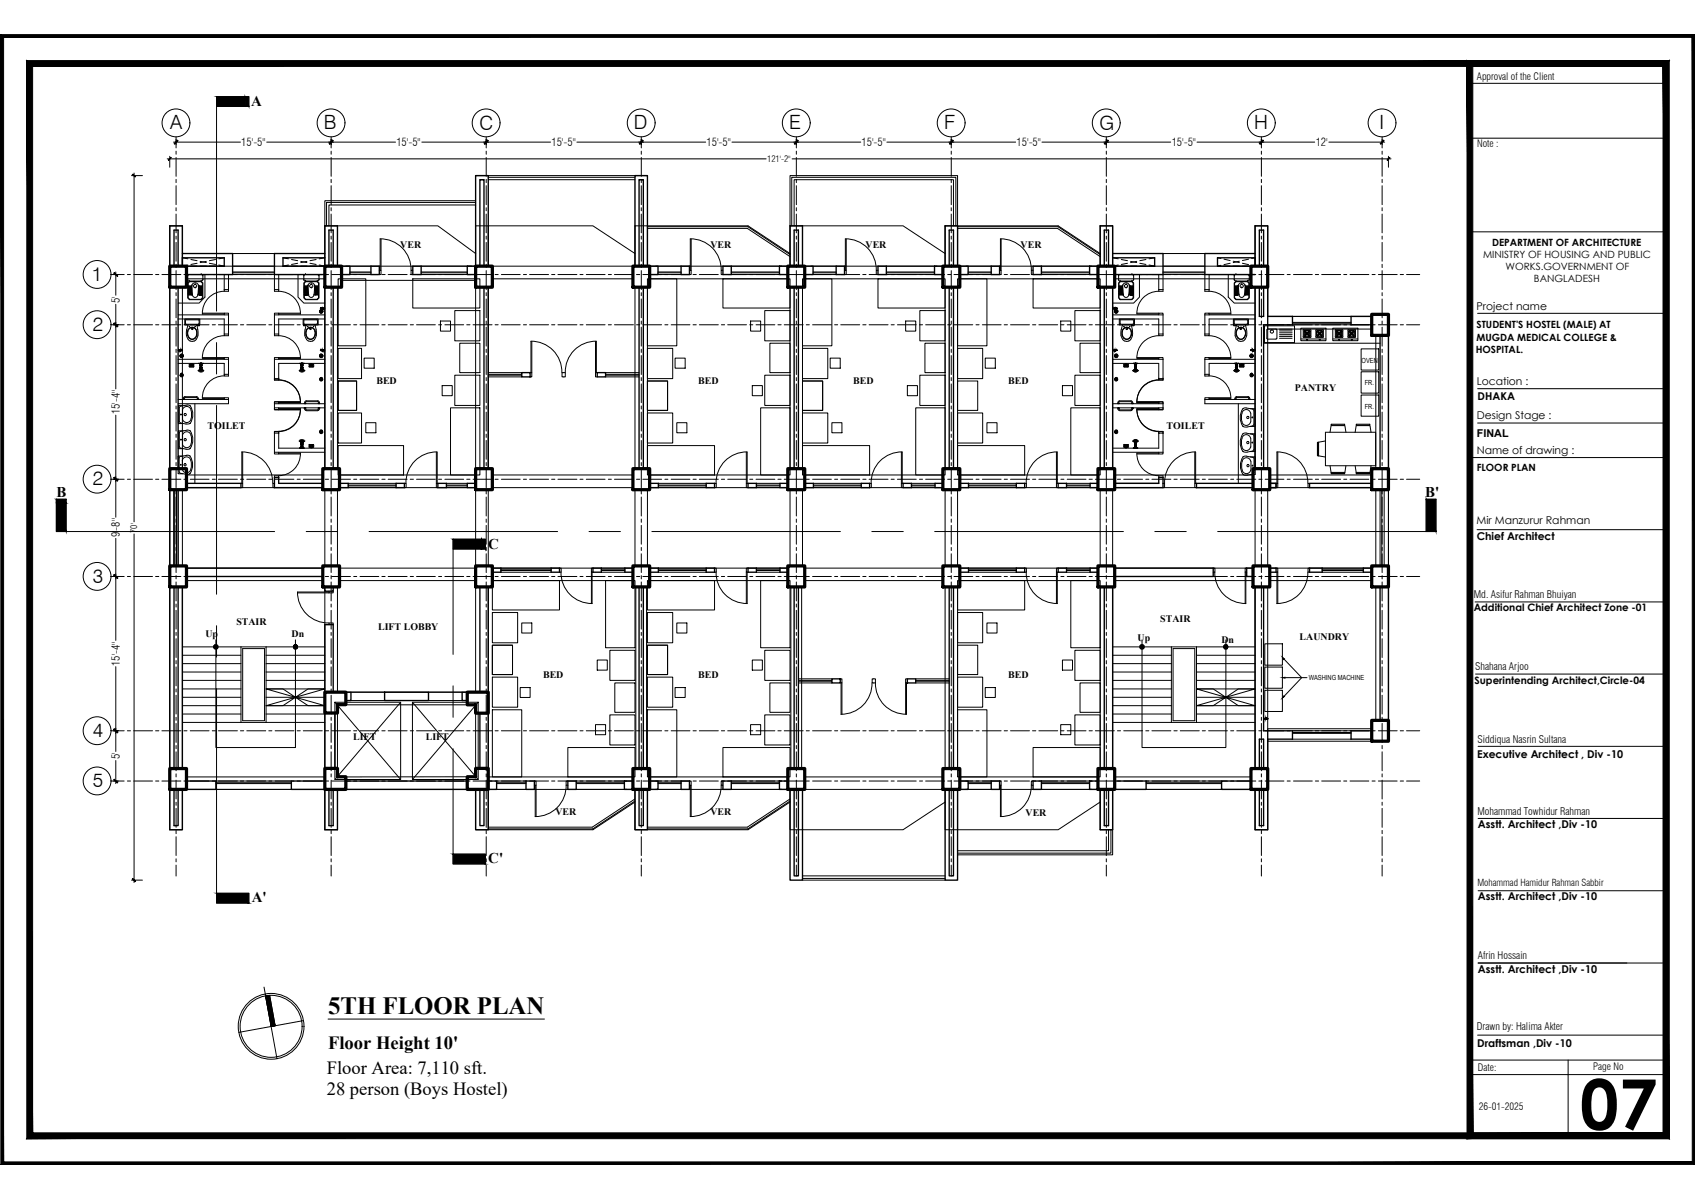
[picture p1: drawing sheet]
<svg xmlns="http://www.w3.org/2000/svg" width="420mm" height="297mm" viewBox="0 0 420 297" stroke-linecap="round" stroke-linejoin="round" font-family="sans-serif">
<defs><g id="words">
<text font-size="17.2" x="391.6" y="279.8">07</text>
<text font-size="6.1" x="81.3" y="251.1">5TH FLOOR PLAN</text>
<g font-size="4.9">
<text x="42.2" y="32">A</text>
<text x="80.3" y="32">B</text>
<text x="118.9" y="32.1">C</text>
<text x="157.1" y="32">D</text>
<text x="195.6" y="32">E</text>
<text x="234" y="32">F</text>
<text x="272.6" y="32.1">G</text>
<text x="310.9" y="32">H</text>
<text x="342" y="32">I</text>
<text x="22.7" y="69.6">1</text>
<text x="23" y="82">2</text>
<text x="23" y="120.3">2</text>
<text x="23" y="144.4">3</text>
<text x="23" y="182.6">4</text>
<text x="23" y="195.1">5</text>
</g>
<g font-size="4.6">
<text x="81.3" y="259.8">Floor Height 10'</text>
<text x="81" y="266">Floor Area: 7,110 sft.</text>
<text x="81" y="271.3">28 person (Boys Hostel)</text>
</g>
<g font-size="3.7">
<text x="62.2" y="26.4">A</text>
<text x="14" y="123.2">B</text>
<text x="353.3" y="123.2">B'</text>
<text x="121" y="136">C</text>
<text x="121" y="213.8">C'</text>
<text x="62.4" y="223.5">A'</text>
</g>
<g font-size="2.8">
<text x="59.8" y="36.2">15'-5&quot;</text>
<text x="98.3" y="36.2">15'-5&quot;</text>
<text x="136.7" y="36.2">15'-5&quot;</text>
<text x="175.1" y="36.2">15'-5&quot;</text>
<text x="213.6" y="36.2">15'-5&quot;</text>
<text x="252" y="36.2">15'-5&quot;</text>
<text x="290.4" y="36.2">15'-5&quot;</text>
<text x="326.1" y="36.2">12'</text>
<text x="29.7" y="75.1" transform="rotate(-90 29.7 75.1)">5'</text>
<text x="29.7" y="102.6" transform="rotate(-90 29.7 102.6)">15'-4&quot;</text>
<text x="29.7" y="133.1" transform="rotate(-90 29.7 133.1)">9'-8&quot;</text>
<text x="29.7" y="165" transform="rotate(-90 29.7 165)">15'-4&quot;</text>
<text x="29.7" y="188.1" transform="rotate(-90 29.7 188.1)">5'</text>
</g>
<g font-size="2.7">
<text x="366" y="76.7">Project name</text>
<text x="366.1" y="95.3">Location :</text>
<text x="366.3" y="99.1">DHAKA</text>
<text x="366.1" y="103.9">Design Stage :</text>
<text x="366.1" y="112.4">Name of drawing :</text>
<text x="366.1" y="108.2">FINAL</text>
<text x="366" y="129.9">Mir Manzurur Rahman</text>
<text x="366.1" y="133.8">Chief Architect</text>
<text x="366.1" y="187.8">Executive Architect , Div -10</text>
<text x="366.4" y="205.2">Asstt. Architect ,Div -10</text>
<text x="366.4" y="223">Asstt. Architect ,Div -10</text>
<text x="366.4" y="240.9">Asstt. Architect ,Div -10</text>
<text x="366.2" y="259.3">Draftsman ,Div -10</text>
</g>
<g font-size="2.6">
<text x="365.3" y="148.2">Md. Asifur Rahman Bhuiyan</text>
<text x="365.7" y="166.1">Shahana Arjoo</text>
<text x="366.3" y="184.1">Siddiqua Nasrin Sultana</text>
<text x="366.2" y="201.9">Mohammad Towhidur Rahman</text>
<text x="366.4" y="237.7">Afrin Hossain</text>
<text x="366.1" y="255.1">Drawn by: Halima Akter</text>
</g>
<g font-size="2.5">
<text x="366.1" y="19.9">Approval of the Client</text>
<text x="366.1" y="36.5">Note :</text>
<text x="99.2" y="61.4">VER</text>
<text x="176.1" y="61.4">VER</text>
<text x="214.5" y="61.4">VER</text>
<text x="253" y="61.4">VER</text>
<text x="367.6" y="63.9">MINISTRY OF HOUSING AND PUBLIC</text>
<text x="369.9" y="60.9">DEPARTMENT OF ARCHITECTURE</text>
<text x="373.2" y="66.9">WORKS.GOVERNMENT OF</text>
<text x="380.2" y="69.9">BANGLADESH</text>
<text x="366" y="81.4">STUDENT'S HOSTEL (MALE) AT</text>
<text x="365.8" y="87.4">HOSPITAL.</text>
<text x="366" y="84.4">MUGDA MEDICAL COLLEGE &amp;</text>
<text x="93.3" y="95.2">BED</text>
<text x="173.1" y="95.2">BED</text>
<text x="211.5" y="95.2">BED</text>
<text x="249.9" y="95.2">BED</text>
<text x="321" y="96.8">PANTRY</text>
<text x="51.4" y="106.3">TOILET</text>
<text x="289.2" y="106.3">TOILET</text>
<text x="366.1" y="116.7">FLOOR PLAN</text>
<text x="58.6" y="154.8">STAIR</text>
<text x="93.7" y="156">LIFT LOBBY</text>
<text x="287.6" y="154.2">STAIR</text>
<text x="365.3" y="151.4">Additional Chief Architect Zone -01</text>
<text x="50.9" y="157.8">Up</text>
<text x="72.3" y="157.8">Dn</text>
<text x="282" y="158.8">Up</text>
<text x="302.8" y="159.3">Dn</text>
<text x="322.2" y="158.5">LAUNDRY</text>
<text x="134.6" y="168">BED</text>
<text x="173.1" y="168">BED</text>
<text x="249.9" y="168">BED</text>
<text x="365.5" y="169.5">Superintending Architect,Circle-04</text>
<text x="87.5" y="183.4">LIFT</text>
<text x="105.5" y="183.2">LIFT</text>
<text x="137.7" y="201.8">VER</text>
<text x="176.1" y="201.8">VER</text>
<text x="254.2" y="202.1">VER</text>
<text x="366.4" y="265.3">Date:</text>
<text x="394.9" y="265">Page No</text>
<text x="366.6" y="275">26-01-2025</text>
</g>
<text font-size="2.4" x="366.2" y="219.5">Mohammad Hamidur Rahman Sabbir</text>
<g font-size="2.2">
<text x="190.2" y="40.2">121'-2&quot;</text>
<text x="34" y="132" transform="rotate(-90 34 132)">70'</text>
</g>
<g font-size="1.7">
<text x="337.5" y="90">OVEN</text>
<text x="338.3" y="95.4">FR.</text>
<text x="338.3" y="101.2">FR.</text>
<text x="324.4" y="168.5">WASHING MACHINE</text>
</g>
</g></defs>
<!-- layer: TITLE TEXT -->
<g fill="none" stroke="#000" stroke-width=".25">
<path d="M65.4 244.5l1.8 9.8M65.7 246.3l3 16M66.8 246.6l1.4 7.5M75.2 252.8l-16 3M81.3 252.5h53.7"/>
<circle cx="67.2" cy="254.3" r="7.7"/>
<circle cx="67.2" cy="254.3" r="8.2"/>
</g>
<g fill="#000" stroke="#000" stroke-width=".25">
<path d="M65.8 246.7h1l1.4 7.4zM65.8 246.7l1-.1v.1z"/>
<path d="M65.8 246.7l1.4 7.4h1zM67.2 254.1h1l-1 .2z"/>
</g>
<!-- layer: WALL -->
<g fill="none" stroke="#000" stroke-width=".34">
<path d="M42.1 71.1v45M43.1 65.9v-8.9h1.1v8.9M44.2 71.1v45M45.2 63.9h10.4v2h-10.4v-9.9h-3.1v9.9M45.2 62.8h12.5v5.2h-11.5M80.5 63.9h-10.4v2h10.4v-9.9h3.2v9.9M80.5 71.1v45M80.5 62.8h-12.5v5.2h12.5M81.5 65.9v-8.9h1.1v8.9M82.6 71.1v45M84.7 65.9h2v2.1h-2zM91.9 65.9h2.1v2.1h-2.1z"/>
<path d="M102.3 65.9h2.1v2.1h-2.1zM115.8 65.9h2.1v2.1h-2.1zM117.9 65.9v-22.4h3.1v22.4M119 65.9v-21.4h1v21.4M120 71.1v45M121 71.1v45M157.4 65.9v-22.4h3.1v22.4M158.4 65.9v-21.4h1.1v21.4M158.4 71.1v45M159.5 71.1v45M161 65.9h2.1v2.1h-2.1zM168.8 65.9h2.1v2.1h-2.1z"/>
<path d="M179.2 65.9h2.1v2.1h-2.1zM193.2 65.9h2.1v2.1h-2.1zM195.8 65.9v-9.9h3.1v9.9M196.9 65.9v-8.9h1v8.9M196.9 71.1v45M197.9 71.1v45M199.5 65.9h2v2.1h-2zM207.3 65.9h2v2.1h-2zM217.6 65.9h2.1v2.1h-2.1zM231.6 65.9h2.1v2.1h-2.1zM234.3 65.9v-9.9h3.1v9.9M235.3 65.9v-8.9h1v8.9"/>
<path d="M235.3 71.1v45M236.3 71.1v45M237.9 65.9h2.1v2.1h-2.1zM245.7 65.9h2.1v2.1h-2.1zM256.1 65.9h2v2.1h-2zM270.1 65.9h2.1v2.1h-2.1zM273.7 65.9v-8.9h1.1v8.9M273.7 71.1v45M275.8 63.9h10.4v2h-10.4v-9.9h-3.1v9.9M275.8 71.1v45M275.8 62.8h12.5v5.2h-12M311.1 63.9h-9.3v2h9.3v-9.9h3.1v9.9"/>
<path d="M311.1 71.1v45M311.1 62.8h-12.4v5.2h12.4M312.2 65.9v-8.9h1v8.9M312.2 71.1v7.3h1v-7.3M314.2 71.1v7.3h6.2v2.1h-7.2v35.6M340 78.4h-5.1v2.1h5.1M129.3 92.3h2.1v1.1h-2.1zM148 92.3h2.1v1.1h-2.1zM342.1 83.1v33M344.2 83.1v33M46.2 119.7h13.5v1.1h-13.5M80 119.7h-10.9v-1.4h-1.1v2.5h12"/>
<path d="M84.2 119.7h2.1v1.1h-2.1M98.2 119.7h2v1.1h-2zM108.5 119.7h2.2v1.1h-2.2zM117.9 119.7h-2.1v1.1h2.1M161 119.7h2.2v1.1h-2.2M175 119.7h2.1v1.1h-2.1zM185.4 119.7h2.1v1.1h-2.1zM195.3 119.7h-2v1.1h2M199.5 119.7h2.1v1.1h-2.1M213.5 119.7h2.1v1.1h-2.1zM223.9 119.7h2v1.1h-2zM233.7 119.7h-1.9v1.1h1.9"/>
<path d="M237.9 119.7h2.2v1.1h-2.2M251.9 119.7h2.1v1.1h-2.1zM262.3 119.7h2.1v1.1h-2.1zM272.2 119.7h-2v1.1h2M276.3 119.7h10.9v-1.4h1.1v2.5h-12M310.6 119.7h-14v1.1h14M314.7 119.7h1.6v1.1h-1.6h1.6v-1.1zM340 119.7h-15.4v1.1h15.4M42.1 145.4v45M43.1 145.4v45M44.2 145.4v45M45.2 145.4v45"/>
<path d="M46.2 140.7h33.8M46.2 142.8h33.8M80.5 145.4v1.1h2.1v-1.1M119 145.4v26.1M121 145.4v26.1M122 140.7h2.2v1.1h-2.2M136.6 140.7h2.1v1.1h-2.1zM147 140.7h2.1v1.1h-2.1zM156.9 140.7h-2v1.1h2M158.4 145.4v45M159.5 145.4v45M161 140.7h2.2v1.1h-2.2"/>
<path d="M175 140.7h2.1v1.1h-2.1zM185.4 140.7h2.1v1.1h-2.1zM195.3 140.7h-2v1.1h2M196.9 145.4v45M197.9 145.4v45M235.3 145.4v45M236.3 145.4v45M237.9 140.7h2.2v1.1h-2.2M251.9 140.7h2.1v1.1h-2.1zM262.3 140.7h2.1v1.1h-2.1zM272.2 140.7h-2v1.1h2M273.7 145.4v45"/>
<path d="M275.8 145.4v45M276.3 140.7h24.4v2.1h-24.4M310.6 140.7h-1.6v2.1h1.6M311.1 145.4v45M313.2 145.4v35.6h7.2v2.1h-6.2v7.3M314.7 140.7h1.6v1.1h-1.6M324.6 140.7h3.1v1.1h-3.1zM340 140.7h-2.1v1.1h2.1M342.1 145.4v33.1M344.2 145.4v33.1M80.5 176.6h2.5v13.8h-2.5zM80.5 171.5v-16.7h2.1v16.7"/>
<path d="M85.7 171.5h1.3v2.1h-1.3zM95.3 171.5h10.9v2.1h-10.9zM114.6 171.5h1.2v2.1h-1.2zM119 176.7h2v13.7h-2zM206.2 168.2h2.1v1h-2.1zM224.9 168.2h2.1v1h-2.1zM42.1 195.6v10h3.1v-10M43.1 195.6v8.9h1.1v-8.9M46.2 193.5h7.3v2.1h-7.3M80.5 193.5h-8.3v2.1h8.3v10h3.2v-10M81.5 195.6v8.9h1.1v-8.9M85.7 193.5h30.1v2.1h-30.1z"/>
<path d="M117.9 195.6v10h3.1v-10M119 195.6v8.9h1v-8.9M121 193.5h2.1v2.1h-2.1zM130.4 193.5h2.1v2.1h-2.1zM140.8 193.5h2v2.1h-2zM154.8 193.5h2.1v2.1h-2.1zM157.4 195.6v10h3.1v-10M158.4 195.6v8.9h1.1v-8.9M161 193.5h2.1v2.1h-2.1zM168.8 193.5h2.1v2.1h-2.1zM179.2 193.5h2.1v2.1h-2.1zM193.2 193.5h2.1v2.1h-2.1z"/>
<path d="M195.8 195.6v22.4h3.1v-22.4M196.9 195.6v21.4h1v-21.4M234.3 195.6v22.4h3.1v-22.4M235.3 195.6v21.4h1v-21.4M237.9 193.5h2.1v2.1h-2.1zM245.7 193.5h2.1v2.1h-2.1zM256.1 193.5h2v2.1h-2zM270.1 193.5h2.1v2.1h-2.1zM273.7 195.6v8.9h1.1v-8.9M276.3 193.5h7.8v2.1h-8.3v10h-3.1v-10M310.1 193.5h-7.3v2.1h8.3v10h3.1v-10M312.2 190.4v-7.3h1v7.3"/>
<path d="M312.2 195.6v8.9h1v-8.9M340 181h-5.1v2.1h5.1"/>
</g>
<!-- layer: WIN -->
<g fill="none" stroke="#000" stroke-width=".25">
<path d="M57.7 68h10.3M57.7 67.6h10.3M57.7 67.4h10.3M57.7 65.9h10.3M85.7 68h6.2M85.7 65.9h6.2M86.7 67.6h5.2M86.7 67.4h5.2M104.4 68h12.5M104.4 67.6h11.4M104.4 67.4h11.4M104.4 65.9h12.5"/>
<path d="M162.6 68h6.2M162.6 65.9h6.2M163.1 67.6h5.7M163.1 67.4h5.7M181.3 68h12.5M181.3 67.6h11.9M181.3 67.4h11.9M181.3 65.9h12.5M201 68h6.3M201 65.9h6.3M201.5 67.6h5.8M201.5 67.4h5.8"/>
<path d="M219.7 68h12.5M219.7 67.6h11.9M219.7 67.4h11.9M219.7 65.9h12.5M239.4 68h6.3M239.4 65.9h6.3M240 67.6h5.7M240 67.4h5.7M258.1 68h12.5M258.1 67.6h12M258.1 67.4h12M258.1 65.9h12.5"/>
<path d="M288.3 68h10.4M288.3 67.6h10.4M288.3 67.4h10.4M288.3 65.9h10.4M320.4 79.9h14.5M320.4 78.4h14.5M121 92.3h8.3M121 92.7h8.3M121 93.4h8.3M121 92.9h8.3M150.1 92.3h8.3M150.1 92.7h8.3"/>
<path d="M150.1 93.4h8.3M150.1 92.9h8.3M320.4 80.5h14.5M320.4 80.1h14.5M86.3 119.7h11.9M110.7 119.7h5.1M163.2 119.7h11.8M187.5 119.7h5.8M201.6 119.7h11.9M225.9 119.7h5.9M240.1 119.7h11.8M264.4 119.7h5.8"/>
<path d="M86.3 120.2h11.9M86.3 120.8h11.9M86.3 120.4h11.9M110.7 120.2h5.1M110.7 120.8h5.1M110.7 120.4h5.1M163.2 120.2h11.8M163.2 120.8h11.8M163.2 120.4h11.8M187.5 120.2h5.8M187.5 120.8h5.8M187.5 120.4h5.8"/>
<path d="M201.6 120.2h11.9M201.6 120.8h11.9M201.6 120.4h11.9M225.9 120.2h5.9M225.9 120.8h5.9M225.9 120.4h5.9M240.1 120.2h11.8M240.1 120.8h11.8M240.1 120.4h11.8M264.4 120.2h5.8M264.4 120.8h5.8M264.4 120.4h5.8"/>
<path d="M124.2 141.8h12.4M124.2 141.3h12.4M124.2 140.7h12.4M124.2 141.2h12.4M149.1 141.8h5.8M149.1 141.3h5.8M149.1 140.7h5.8M149.1 141.2h5.8M163.2 141.8h11.8M163.2 141.3h11.8M163.2 140.7h11.8M163.2 141.2h11.8"/>
<path d="M187.5 141.8h5.8M187.5 141.3h5.8M187.5 140.7h5.8M187.5 141.2h5.8M240.1 141.8h11.8M240.1 141.3h11.8M240.1 140.7h11.8M240.1 141.2h11.8M264.4 141.8h5.8M264.4 141.3h5.8M264.4 140.7h5.8M264.4 141.2h5.8"/>
<path d="M327.7 141.8h10.2M327.7 141.3h10.2M327.7 140.7h10.2M327.7 141.2h10.2M197.9 169.2h8.3M197.9 168.8h8.3M197.9 168.2h8.3M197.9 168.6h8.3M227 169.2h8.3M227 168.8h8.3M227 168.2h8.3M227 168.6h8.3"/>
<path d="M53.5 195.6h18.7M53.5 193.5h18.7M53.5 193.9h18.7M53.5 194.1h18.7M123.1 195.6h7.3M123.1 193.5h7.3M123.1 193.9h7.3M123.1 194.1h7.3M142.8 195.6h12.5M142.8 193.5h12.5M142.8 193.9h12M142.8 194.1h12"/>
<path d="M162.6 195.6h6.2M162.6 193.5h6.2M163.1 193.9h5.7M163.1 194.1h5.7M181.3 195.6h12.5M181.3 193.5h12.5M181.3 193.9h11.9M181.3 194.1h11.9M239.4 195.6h6.3M239.4 193.5h6.3M240 193.9h5.7M240 194.1h5.7"/>
<path d="M258.1 195.6h12.5M258.1 193.5h12.5M258.1 193.9h12M258.1 194.1h12M284.1 195.6h18.7M284.1 193.5h18.7M284.1 193.9h18.7M284.1 194.1h18.7M320.4 181h14.5M320.4 181.5h14.5M320.4 181.7h14.5M320.4 183.1h14.5"/>
</g>
<!-- layer: Door -->
<g fill="none" stroke="#000" stroke-width=".25">
<path d="M94.2 59.2a7.6 7.6 0 0 1 7.7 7.7M94.2 59.2v7.8M94.4 59.2v7.8M171.3 59.2v7.8M209.8 59.2v7.8M248 59.2a7.6 7.6 0 0 1 7.6 7.7M248 59.2v7.8M248.2 59.2v7.8M50.2 77.6h5.4M50.2 77.8h5.4M55.6 78v-.4h1v.4M55.6 71.7v.5h1v-.5"/>
<path d="M68 78v-.4h1.1v.4M68 71.7v.5h1.1v-.5M69.1 77.6h5.4M69.1 77.8h5.4M94 67h.4v1h-.4M102.3 67h-.4v1h.4M170.9 67h.4v1h-.4M178.8 66.9a7.6 7.6 0 0 0-7.7-7.7v7.8M179.2 67h-.4v1h.4M209.3 67h.5v1h-.5M217.2 66.9a7.6 7.6 0 0 0-7.7-7.7l.1 7.8M217.6 67h-.4v1h.4"/>
<path d="M247.8 67h.4v1h-.4M256.1 67h-.4v1h.4M281.8 77.6h5.4M281.9 77.8h5.3M287.2 78v-.4h1.1v.4M287.2 71.7v.5h1.1v-.5M298.7 78v-.4h1v.4M298.7 71.7v.5h1v-.5M299.7 77.6h5.4M299.7 77.8h5.4M50.2 88.6h5.4M50.2 88.8h5.4"/>
<path d="M50.2 98.5h5.4M50.2 98.7h5.4M55.6 99v-.5h1v.5M55.6 92.7v.5h1v-.5M55.6 89v-.4h1v.4M55.6 82.7v.5h1v-.5M68 99.9v-.4h1.1v.4M68 93.7v.5h1.1v-.4M68 89v-.4h1.1v.4M68 82.7v.5h1.1v-.5M69.1 93.7v.4h-1.1M69.1 99.5h5.4"/>
<path d="M69.1 99.7h5.4M69.1 99.6h5.4M69.1 99.8h5.4M69.1 88.6h5.4M69.1 88.8h5.4M131.4 92.3h.4v1.1h-.4M131.6 84.5a7.6 7.6 0 0 1 7.7 7.8M131.6 84.6v7.7M131.8 84.6v7.7M139.3 92.3h.8v1.1h-.8zM147.6 84.6v7.7M147.8 84.5a7.6 7.6 0 0 0-7.7 7.8"/>
<path d="M147.8 84.6v7.7M148 92.3h-.4v1.1h.4M281.8 99.5h5.4M281.8 99.6h5.4M281.8 88.6h5.4M281.9 99.7h5.3M281.9 99.8h5.3M281.9 88.8h5.3M287.2 99.9v-.4h1.1v.4M287.2 93.7v.4h1.1M287.2 89v-.4h1.1v.4M287.2 82.7v.5h1.1v-.5"/>
<path d="M288.3 93.7v.5h-1.1v-.4M298.7 99v-.5h1v.5M298.7 92.7v.5h1v-.5M298.7 89v-.4h1v.4M298.7 82.7v.5h1v-.5M299.7 88.6h5.4M299.7 88.8h5.4M299.7 98.5h5.4M299.7 98.7h5.4M59.7 119.7h.5v1.1h-.5M60.2 112v7.7M67.6 119.7a7.6 7.6 0 0 0-7.7-7.7v7.7"/>
<path d="M68 100v-.4h1.1v.4M68 119.7h-.4v1.1h.4M68 101.1v.4h1.1v-.4M68 107h1.1v.4M68 101v.5h1.1v-.5M68 112v.5h1.1v-.5M68 118.3v-.4h1.1v.4M69.1 107.3v-.4h-1.1v.5M69.1 101.5h5.4M69.1 101.3h5.4M69.1 101.2h5.4M69.1 112.5h5.4"/>
<path d="M69.1 112.3h5.4M100.2 119.7h.5v1.1h-.5M108.2 112v7.7M108.3 112a7.6 7.6 0 0 0-7.7 7.7M108.4 112v7.7M108.5 119.7h-.3v1.1h.3M177.1 119.7h.4v1.1h-.4M185 112v7.7M185.2 112a7.6 7.6 0 0 0-7.7 7.7M185.2 112v7.7M185.4 119.7h-.4v1.1h.4M215.6 119.7h.4v1.1h-.4"/>
<path d="M215.9 119.7a7.6 7.6 0 0 1 7.7-7.7v7.7M223.4 112v7.7M223.9 119.7h-.5v1.1h.5M254 119.7h.4v1.1h-.4M254.4 119.7a7.6 7.6 0 0 1 7.7-7.7v7.7M261.9 112v7.7M262.3 119.7h-.4v1.1h.4M281.8 101.5h5.4M281.8 112.5h5.4M281.9 101.3h5.3M281.9 101.2h5.3M281.9 112.3h5.3"/>
<path d="M287.2 100v-.4h1.1v.4M287.2 101.1v.4h1.1v-.4M287.2 101v.5h1.1v-.5M287.2 107.3v-.4h1.1v.5M287.2 112v.5h1.1v-.5M287.2 118.3v-.4h1.1v.4M288.3 119.7h.4v1.1h-.4M288.3 107h-1.1v.4M296.2 112v7.7M296.4 112a7.6 7.6 0 0 0-7.7 7.7M296.4 112v7.7M296.6 119.7h-.4v1.1h.4"/>
<path d="M316.3 119.7h.4v1.1h-.4M316.5 112a7.6 7.6 0 0 1 7.7 7.7M316.5 112v7.7M316.7 112v7.7M324.6 119.7h-.4v1.1h.4M73.7 146.6a7.6 7.6 0 0 0 7.8 7.7M73.8 146.9h7.7M73.8 146.7h7.7M81.5 146.5v.4h1.1v-.4M81.5 154.8v-.5h1.1v.5M138.7 140.7h.4v1.1h-.4M139.1 141.7a7.6 7.6 0 0 0 7.7 7.8v-7.7"/>
<path d="M146.6 141.8v7.7M147 140.7h-.4v1.1h.4M177.1 140.7h.4v1.1h-.4M177.5 141.7a7.6 7.6 0 0 0 7.7 7.8M185 141.8v7.7M185.2 141.8v7.7M185.4 140.7h-.4v1.1h.4M254 140.7h.4v1.1h-.4M254.4 141.7a7.6 7.6 0 0 0 7.7 7.8v-7.7M261.9 141.8v7.7M262.3 140.7h-.4v1.1h.4M300.7 140.7h.5v1.1h-.5"/>
<path d="M301.1 141.7a7.6 7.6 0 0 0 7.7 7.8v-7.7M308.7 141.8v7.7M309 140.7h-.3v1.1h.3M316.3 140.7h.4v1.1h-.4M316.5 141.8v7.7M316.7 141.8v7.7M324.2 141.7a7.6 7.6 0 0 1-7.7 7.8M324.6 140.7h-.4v1.1h.4M208.3 168.2h.4v1h-.4M208.5 169.2v7.8M208.7 169.2v7.8M216.2 169.2a7.6 7.6 0 0 1-7.7 7.7"/>
<path d="M216.2 168.2h.8v1h-.8zM217 169.2a7.6 7.6 0 0 0 7.7 7.7M224.5 169.2v7.8M224.7 169.2v7.8M224.9 168.2h-.4v1h.4M132.5 193.5h.4v1h-.4M132.7 194.5v7.8M132.9 194.5v7.8M140.3 194.5a7.6 7.6 0 0 1-7.7 7.8M140.8 193.5h-.5v1h.5M170.9 193.5h.4v1h-.4M171.3 194.5v7.8"/>
<path d="M178.8 194.5a7.6 7.6 0 0 1-7.7 7.8v-7.8M179.2 193.5h-.4v1h.4M247.8 193.5h.4v1h-.4M248 194.5v7.8M248.2 194.5v7.8M255.6 194.5a7.6 7.6 0 0 1-7.6 7.8M256.1 193.5h-.4v1h.4"/>
</g>
<!-- layer: Furnitures -->
<g fill="none" stroke="#000" stroke-width=".25">
<path d="M83.8 69.1h6.9v16.6h-6.9zM102.3 69.1h16.7v7.2h-16.7zM109.2 79.5h2.5v2.5h-2.5zM112.7 76.9h6.3v7.5h-6.3zM160.5 69.1h7.3v16.6h-7.3zM179.2 69.1h16.6v7.2h-16.6zM186.1 79.5h2.5v2.5h-2.5zM189.6 76.9h6.2v7.5h-6.2zM198.9 69.1h7.3v16.6h-7.3zM217.6 69.1h16.7v7.2h-16.7zM224.5 79.5h2.5v2.5h-2.5zM228 76.9h6.3v7.5h-6.3z"/>
<path d="M237.4 69.1h7.2v16.6h-7.2zM256.1 69.1h16.6v7.2h-16.6zM262.9 79.5h2.5v2.5h-2.5zM266.4 76.9h6.3v7.5h-6.3zM83.8 86.3h5.8v7.5h-5.8zM83.8 94.4h4.6v7.3h-4.6zM90.3 88.7h2.5v2.5h-2.5zM109.6 95.5h2.5v2.5h-2.5zM112.7 92.9h6.3v7.5h-6.3zM114 85h5v7.3h-5zM160.5 86.3h6.3v7.5h-6.3zM160.5 94.4h5v7.3h-5z"/>
<path d="M167.3 88.7h2.5v2.5h-2.5zM186.5 95.5h2.5v2.5h-2.5zM189.6 92.9h6.2v7.5h-6.2zM190.8 85h5v7.3h-5zM198.9 86.3h6.3v7.5h-6.3zM198.9 94.4h5v7.3h-5zM205.8 88.7h2.5v2.5h-2.5zM224.9 95.5h2.5v2.5h-2.5zM228 92.9h6.3v7.5h-6.3zM229.3 85h5v7.3h-5zM237.4 86.3h6.2v7.5h-6.2zM237.4 94.4h5v7.3h-5z"/>
<path d="M244.2 88.7h2.5v2.5h-2.5zM263.4 95.5h2.5v2.5h-2.5zM266.4 92.9h6.3v7.5h-6.3zM267.7 85h5v7.3h-5zM83.8 102.3h5.8v7.5h-5.8zM83.8 110.4h16.2v7.3h-16.2zM90.7 104.7h2.5v2.5h-2.5zM111.7 101h7.3v16.7h-7.3zM160.5 102.3h6.3v7.5h-6.3zM160.5 110.4h16.6v7.3h-16.6zM167.8 104.7h2.5v2.5h-2.5zM188.6 101h7.2v16.7h-7.2z"/>
<path d="M198.9 102.3h6.3v7.5h-6.3zM198.9 110.4h16.7v7.3h-16.7zM206.2 104.7h2.5v2.5h-2.5zM227 101h7.3v16.7h-7.3zM237.4 102.3h6.2v7.5h-6.2zM237.4 110.4h16.6v7.3h-16.6zM244.6 104.7h2.5v2.5h-2.5zM265.4 101h7.3v16.7h-7.3zM326.6 109.6l.2-.1v3.4h-.2zM328.5 107.1h12.5v8.3h-12.5zM328.5 109.2l-1.6 .3v3.4l1.6 .3M329.7 107.1l.2-1.7h3.5l.2 1.7"/>
<path d="M329.7 115.4l.2 1.6h3.5l.2-1.6M329.9 117.2h3.4v.2h-3.3zM330 105.1h3.3v.2h-3.4zM335.9 107.1l.3-1.7h3.4l.3 1.7M335.9 115.4l.3 1.6h3.4l.3-1.6M336.2 117.2h3.4v.2h-3.4zM336.2 105.1h3.4v.2h-3.4zM122 151.8h6.3v7.4h-6.3zM122 159.8h5v7.3h-5zM122 143.8h16.7v7.3h-16.7zM129.3 154.3h2.5v2.5h-2.5zM150.1 143.8h7.3v16.7h-7.3z"/>
<path d="M160.5 151.8h6.3v7.4h-6.3zM160.5 159.8h5v7.3h-5zM160.5 143.8h16.6v7.3h-16.6zM167.8 154.3h2.5v2.5h-2.5zM188.6 143.8h7.2v16.7h-7.2zM237.4 151.8h6.2v7.4h-6.2zM237.4 159.8h5v7.3h-5zM237.4 143.8h16.6v7.3h-16.6zM244.6 154.3h2.5v2.5h-2.5zM265.4 143.8h7.3v16.7h-7.3zM122 175.8h7.3v16.7h-7.3zM122 167.8h6.3v7.4h-6.3z"/>
<path d="M128.9 170.3h2.5v2.5h-2.5zM147.6 179.5h2.5v2.5h-2.5zM148 163.5h2.5v2.5h-2.5zM151.2 177.1h6.2v7.5h-6.2zM151.2 161.1h6.2v7.5h-6.2zM152.4 169.2h5v7.3h-5zM160.5 175.8h7.3v16.7h-7.3zM160.5 167.8h6.3v7.4h-6.3zM167.3 170.3h2.5v2.5h-2.5zM186.1 179.5h2.5v2.5h-2.5zM186.5 163.5h2.5v2.5h-2.5zM189.6 177.1h6.2v7.5h-6.2z"/>
<path d="M189.6 161.1h6.2v7.5h-6.2zM190.8 169.2h5v7.3h-5zM237.4 175.8h7.2v16.7h-7.2zM237.4 167.8h6.2v7.4h-6.2zM244.2 170.3h2.5v2.5h-2.5zM262.9 179.5h2.5v2.5h-2.5zM263.4 163.5h2.5v2.5h-2.5zM266.4 177.1h6.3v7.5h-6.3zM266.4 161.1h6.3v7.5h-6.3zM267.7 169.2h5v7.3h-5zM140.8 185.2h16.6v7.3h-16.6zM179.2 185.2h16.6v7.3h-16.6z"/>
<path d="M256.1 185.2h16.6v7.3h-16.6z"/>
</g>
<!-- layer: rail -->
<g fill="none" stroke="#000" stroke-width=".25">
<path d="M117.9 50.8h-36.4v5.2M117.9 50.2h-37v5.8M121 44.5h36.4M121 43.9h36.4M160.5 56.6h24.8l10.5 7M160.5 56.2h24.9l10.4 6.9M196.3 56v-12.1h40.6v12.1M196.9 56v-11.5h39.4v11.5M237.4 56.6h24.7l10.6 7M237.4 56.2h24.9l10.4 6.9M43.1 121.3v18.9M43.7 121.3v18.9"/>
<path d="M342.5 121.3v18.9M343.1 121.3v18.9M59.7 160.3h6.3v18.7h-6.3zM60.2 160.7h5.4v17.8h-5.4zM290.4 160.3h6.2v18.7h-6.2zM290.8 160.7h5.4v17.8h-5.4zM157.4 197.9l-10.6 7h-25.8M157.4 198.4l-10.5 6.9h-25.9M195.8 197.9l-10.5 7h-24.8M195.8 198.4l-10.4 6.9h-24.9M198.9 217h35.4M198.9 217.6h35.4"/>
<path d="M274.8 205.6v5.2h-37.4M275.4 205.6v5.8h-38"/>
</g>
<!-- layer: line 2 -->
<g fill="none" stroke="#000" stroke-width=".25">
<path d="M83.7 56h24.8l9.4 6.8M117.9 43.5h42.6M119 44.5h1M121 56h26l10.4 6.8M158.4 44.5h1.1M160.5 56h24.9l10.4 6.8M198.9 56h25l10.4 6.8M237.4 56h24.9l10.4 6.8M276.3 119.7h10.9M42.1 121.3v18.9M44.2 121.3v18.9M342.1 121.3v18.9"/>
<path d="M344.2 121.3v18.9M83 174h16.3v19.1h-16.3zM83 174l16.3 19.1M87 173.6h8.3M87 171.5h8.3M99.3 174l-16.3 19.1M102.2 174h16.3v19.1h-16.3zM102.2 174l16.3 19.1M106.2 173.6h8.4M106.2 171.5h8.4M118.5 174l-16.3 19.1M157.4 198.7l-10.4 6.9h-26"/>
<path d="M195.8 198.7l-10.4 6.9h-24.9M234.3 198.7l-10.4 6.9h-25M272.7 198.7l-10.4 6.9h-24.9M198.9 218h35.4"/>
</g>
<!-- layer: STAIR -->
<g fill="none" stroke="#000" stroke-width=".25">
<path d="M45.2 179h14.5M45.2 176.9h14.5M45.2 174.8h14.5M45.2 172.7h14.5M45.2 170.7h14.5M45.2 168.6h14.5M45.2 166.5h14.5M45.2 164.4h14.5M45.2 162.3h14.5M45.2 160.3h14.5M66 179h14.5M66 176.9h14.5"/>
<path d="M66 174.8h14.5M66 172.7h14.5M66 170.7h14.5M66 168.6h14.5M66 166.5h14.5M66 164.4h14.5M66 162.3h14.5M66 160.3h14.5M275.8 179h14.6M275.8 176.9h14.6M275.8 174.8h14.6M275.8 172.7h14.6"/>
<path d="M275.8 170.7h14.6M275.8 168.6h14.6M275.8 166.5h14.6M275.8 164.4h14.6M275.8 162.3h14.6M275.8 160.3h14.6M296.6 179h14.5M296.6 176.9h14.5M296.6 174.8h14.5M296.6 172.7h14.5M296.6 170.7h14.5M296.6 168.6h14.5"/>
<path d="M296.6 166.5h14.5M296.6 164.4h14.5M296.6 162.3h14.5M296.6 160.3h14.5"/>
</g>
<!-- layer: LINE -->
<path d="M53.5 158.5v26.7h19.7v-12.5l-7.2 2.1h4.1l3.1-2.1 7.3 2.1h-4.1l-3.2-2.1 3.2-2h4.1l-7.3 2-3.1-2h-4.1l7.2 2v-14.2M283.1 158.5v26.7h20.8v-12.5l-7.3 2.1h4.1l3.2-2.1 7.2 2.1h-4.1l-3.1-2.1 3.1-2h4.1l-7.2 2-3.2-2h-4.1l7.3 2v-14.2" fill="none" stroke="#000" stroke-width=".25"/>
<g fill="#000" stroke="#000" stroke-width=".25">
<path d="M363.6 15l1.5 1.5 48.6-1.5zM365.1 16.5l48.6-1.5-1.4 1.5zM412.3 16.5l1.4 265.6v-267.1zM412.3 16.5l1.4 265.6-1.4-1.4zM363.6 282.1h50.1l-1.4-1.4zM363.6 282.1l1.5-1.4h47.2zM363.6 15v267.1l1.5-1.4zM363.6 15l1.5 1.5v264.2z"/>
<path d="M53.3 159.8l.2 .5v-.5zM53 160l.3-.2 .2 .5zM53 160v.3h.5z"/>
<path d="M73 159.8l.2 .5v-.5zM73 159.8l.2 .5-.4-.3zM72.8 160l-.1 .3h.5z"/>
<path d="M282.8 159.8l.3 .5v-.5zM282.6 160l.2-.2 .3 .5zM282.6 160v.3h.5z"/>
<path d="M303.6 159.8l.3 .5v-.5zM303.6 159.8l.3 .5-.5-.3zM303.4 160l-.1 .3h.6z"/>
<path d="M53 160.3v.2l.5-.2zM53 160.5l.5-.2-.2 .4zM53.5 160.3l-.2 .4 .2 .1z"/>
<path d="M53.5 160.3v.5l.3-.1zM53.5 160.3l.5 .2-.2 .2zM53.5 160.3l.5 .2v-.2z"/>
<path d="M53.5 160.3h.5v-.3zM53.8 159.8l.2 .2-.5 .3zM53.5 159.8v.5l.3-.5z"/>
<path d="M72.7 160.3l.1 .2 .4-.2zM72.8 160.5l.4-.2-.2 .4zM73.2 160.3l-.2 .4 .2 .1z"/>
<path d="M73.2 160.3v.5l.3-.1zM73.2 160.3l.5 .2-.2 .2zM73.2 160.3l.5 .2v-.2z"/>
<path d="M73.2 160.3h.5v-.3zM73.5 159.8l.2 .2-.5 .3zM73.2 159.8v.5l.3-.5z"/>
<path d="M282.6 160.3v.2l.5-.2zM282.6 160.5l.5-.2-.3 .4zM283.1 160.3l-.3 .4 .3 .1z"/>
<path d="M283.1 160.3v.5l.2-.1zM283.1 160.3l.4 .2-.2 .2zM283.1 160.3l.4 .2 .1-.2z"/>
<path d="M283.1 160.3h.5l-.1-.3zM283.3 159.8l.2 .2-.4 .3zM283.1 159.8v.5l.2-.5z"/>
<path d="M303.3 160.3l.1 .2 .5-.2zM303.4 160.5l.5-.2-.3 .4zM303.9 160.3l-.3 .4 .3 .1z"/>
<path d="M303.9 160.3v.5l.2-.1zM303.9 160.3l.4 .2-.2 .2zM303.9 160.3l.4 .2 .1-.2z"/>
<path d="M303.9 160.3h.5l-.1-.3zM304.1 159.8l.2 .2-.4 .3zM303.9 159.8v.5l.2-.5z"/>
</g>
<!-- layer: WALL -->
<g fill="none" stroke="#000" stroke-width=".25">
<path d="M44.2 78h12.4v4.7h-1v-3.7h-11.4M55.6 68v3.7h1v-3.7M57.7 62.8h10.3M68 68v3.7h1.1v-3.7M80.5 78h-12.5v4.7h1.1v-3.7h11.4M275.8 78h12.5v4.7h-1.1v-3.7h-11.4M287.2 68v3.7h1.1v-3.7M288.3 62.8h10.4M298.7 68v3.7h1v-3.7M311.1 78h-12.4v4.7h1v-3.7h11.4M44.2 89h12.4v3.7h-1v-2.7h-11.4M44.2 99h12.4v1h-12.4"/>
<path d="M80.5 89h-12.5v4.8h1.1v-3.8h11.4M275.8 89h12.5v4.8h-1.1v-3.8h-11.4M311.1 89h-12.4v3.7h1v-2.7h11.4M311.1 99h-12.4v1h12.4M80.5 111l-11.4 .1v-3.8h-1.1v4.7h12.5M80.5 100h-12.5v1h12.5M275.8 111l11.4 .1v-3.8h1.1v4.7h-12.5M275.8 100h12.5v1h-12.5"/>
</g>
<!-- layer: s. Fixture -->
<g fill="none" stroke="#000" stroke-width=".25">
<path d="M45.8 79h3.7v1.5h-3.7zM46.1 79.2l-.1 .1v.9M46.2 79.2h3M46.5 69.3l.4 .3M46.5 70.1l.4-.4h3l.4 .4v3.7l-.4 .4h-3l-.4-.4zM46.5 68.4h.1M46.5 69.3h.1M46.5 68.4v.9M46.7 70.1l.3-.3h2.8l.4 .3v3.7l-.4 .4h-2.8l-.3-.4zM46.7 73.1h.8v-.2h-.8v-.3h.8v-.2h-.8v-.2h.8v-.2h-.8v-.3h.8v-.2h-.8v-.2h.8v-.2h-.8v-.3h.8v2.3M46.9 68l-.4 .3M46.9 69.7h.1"/>
<path d="M46.9 69.7h3M46.9 68h3M47.5 70.8a.83 .83 0 0 1 .9-.8 .83 .83 0 0 1 .8 .8M47.6 70.8h.1M47.6 70.8l.1 2.3M47.7 73.1h.1M47.7 73.1a.66 .66 0 0 0 .7 .6 .66 .66 0 0 0 .6-.6M48.4 71.3h.1M48.4 70.5h.1M49.1 73.1h.1M49.1 79.2l.2 .2M49.2 70.8h.1"/>
<path d="M49.2 70.8l-.1 2.3M49.3 70.8v2.3h.9v-2.3h-.9v.3h.9v.2h-.9v.2h.9v.2h-.9v.3h.9v.2h-.9v.2h.9v.2h-.9v.3h.9v.2h-.9M49.4 79.4v.8M49.8 68l.4 .3M49.9 69.7h.1M49.9 68h.1M50.2 69.3l-.4 .3M50.3 69.3h.1M50.3 68.4h.1M50.3 68.4v.9M50.8 68v5.6l-1.4 1.5h-5.2M73.9 68v5.6l1.4 1.5h5.2"/>
<path d="M75.1 79h3.8v1.5h-3.8zM75.3 69.3l.4 .3M75.3 69.3h.1M75.3 68.4h.1M75.3 68.4v.9M75.4 70.1l.4-.3h2.8l.4 .3v3.7l-.4 .4h-2.8l-.4-.4zM75.5 79.2l-.2 .1v.9M75.5 79.2h3M75.7 68l-.4 .3M75.7 69.7h3l.4 .4v3.7l-.4 .4h-3l-.4-.4v-3.7zM75.7 68h2.9l.4 .3M75.7 69.7h.1"/>
<path d="M75.7 68h.1M75.7 69.7h3M76.2 70.8v2.3h-.8v-2.3h.8v.3h-.8v.2h.8v.2h-.8v.2h.8v.3h-.8v.2h.8v.2h-.8v.2h.8v.3h-.8v.2h.8M76.3 70.8a.83 .83 0 0 1 .9-.8 .83 .83 0 0 1 .8 .8M76.4 70.8h.1M76.4 70.8l.1 2.3M76.5 73.1h.1M76.5 73.1a.66 .66 0 0 0 .7 .6 .66 .66 0 0 0 .6-.6M77.2 71.3h.1M77.2 70.5h.1M77.9 73.1h.1M78 70.8h.1"/>
<path d="M78 70.8l-.1 2.3M78.1 73.1v-2.3h.9v.3h-.9v.2h.9v.2h-.9v.2h.9v.3h-.9v.2h.9v.2h-.9v.2h.9v.3h-.9v.2h.9M78.5 79.2l.2 .2M78.7 69.7h.1M78.7 79.4v.8M79 69.3l-.4 .3M79.1 68.4h.1M79.1 69.3h.1M79.1 68.4v.9M79.2 77.2h.1M79.3 77.1h.1M79.3 77.2h.1"/>
<path d="M79.4 77.3h.1M79.4 77h.1M79.4 77.4h.1M79.4 76.5h.4M79.5 77.2h.1M79.5 76.3v.2M79.5 76.3l-.1 .2M79.5 76.3h.3M79.5 76.9h.1M79.5 77.3h.1M79.5 77.1h.1M79.5 77.5h.1"/>
<path d="M79.5 76.3v.2v-.2M79.5 76.3v.2zM79.6 76.9h.1M79.6 77.1h.1M79.6 77.4h.1M79.6 77.5h.1M79.6 77.2h.1M79.8 76.9h.1M79.8 77.5h.1M79.8 77.1h.1M79.8 77.3h.1M79.8 76.3v.1"/>
<path d="M79.8 77.2h.1M79.8 76.4v.1M79.8 76.5h.1M79.8 77h.1M79.8 77.4h.1M79.9 76.2l-.1 .2M79.9 76.6h.1M79.9 76.3h.1M79.9 77.1h.1M79.9 77.3h.1M79.9 77.2h.1M79.9 76.2l.1 .1"/>
<path d="M80 76.5h-.1M80.1 77.2h.1M80.1 76.3h.3v.2l-.3 .1zM80.4 76.5h.1M80.4 76.3h.1M80.4 76.2v.4M80.5 76.4h.1M275.8 76.4h.1M275.9 76.5h.1M275.9 76.3h.1M275.9 76.2v.4M276.2 76.3h-.3v.2h.3"/>
<path d="M276.3 77.2h.1M276.3 76.5h.1M276.3 76.2v.3M276.4 76.6h.1M276.4 76.3h.1M276.4 77.1h.1M276.4 77.2h.1M276.4 76.2l.1 .1M276.4 77.3h.1M276.5 76.5h-.1M276.5 77h.1M276.5 77.4h.1"/>
<path d="M276.5 76.3l.1 .1-.1 .1M276.5 77.2h.1M276.6 76.9h.1M276.6 77.5h.1M276.6 77.1h.1M276.6 77.3h.1M276.6 76.3h.3M276.7 76.9h.1M276.7 77.1h.1M276.7 77.4h.1M276.7 77.5h.1M276.7 77.2h.1"/>
<path d="M276.8 76.3v.2zM276.8 76.9h.1M276.8 77.3h.1M276.8 77.1h.1M276.8 77.5h.1M276.8 76.3v.2v-.2M276.9 77.2h.1M276.9 76.3v.2M276.9 77h.1M276.9 77.4h.1M276.9 76.5h-.3M277 77.1h.1"/>
<path d="M277 77.3h.1M277 77.2h.1M277.1 77.2h.1M277.2 69.3l.4 .3M277.3 68.4h.1M277.3 69.3h.1M277.3 68.4v.9M277.4 70.1l.3-.3h2.8l.4 .3v3.7l-.4 .4h-2.8l-.3-.4zM277.4 73.1h.8v-.2h-.8v-.3h.8v-.2h-.8v-.2h.8v-.2h-.8v-.3h.8v-.2h-.8v-.2h.8v-.2h-.8v-.3h.8v2.3M277.5 79h3.7v1.5h-3.7zM277.6 68l-.4 .3M277.7 69.7h2.9l.4 .4v3.7l-.4 .4h-2.9l-.4-.4v-3.7z"/>
<path d="M277.7 69.7h.1M277.7 69.7h2.9M277.7 68h2.9M277.7 79.4v.8M277.8 79.2l-.2 .2M277.8 79.2h3M278.3 70.8h.1M278.3 70.8l.2 2.3M278.3 70.8a.83 .83 0 0 1 .8-.8 .83 .83 0 0 1 .8 .8M278.5 73.1h.1M278.5 73.1a.66 .66 0 0 0 .6 .6 .66 .66 0 0 0 .7-.6M279.1 71.3h.1"/>
<path d="M279.1 70.5h.1M279.8 73.1h.1M280 70.8h.1M280 70.8l-.2 2.3M280.1 70.8v2.3h.8v-2.3h-.8v.3h.8v.2h-.8v.2h.8v.2h-.8v.3h.8v.2h-.8v.2h.8v.2h-.8v.3h.8v.2h-.8M280.6 68l.4 .3M280.6 69.7h.1M280.6 68h.1M280.8 79.2l.2 .2M281 69.3l-.4 .3M281 69.3h.1M281 68.4h.1"/>
<path d="M281 68.4v.9M281 79.4v.8M282.4 68v5.6l-1.4 1.5h-5.2M304.5 68v5.6l1.4 1.5h5.2M305.7 79h3.8v1.5h-3.8zM305.9 69.3l.4 .3M305.9 70.1l.5-.4h2.8l.5 .4v3.7l-.5 .4h-2.8l-.5-.4zM305.9 69.3h.1M305.9 68.4h.1M305.9 68.4v.9M305.9 79.4v.8M306 70.1l.4-.3h2.8l.4 .3v3.7l-.4 .4h-2.8l-.4-.4z"/>
<path d="M306.1 79.2l-.2 .2M306.1 79.2h3M306.3 68l-.4 .3M306.4 68h2.8l.4 .3M306.4 69.7h.1M306.4 68h.1M306.4 69.7h2.8M306.9 70.8v2.3h-.9v-2.3h.9v.3h-.9v.2h.9v.2h-.9v.2h.9v.3h-.9v.2h.9v.2h-.9v.2h.9v.3h-.9v.2h.9M307 70.8h.1M307 70.8l.1 2.3M307 70.8a.83 .83 0 0 1 .8-.8 .83 .83 0 0 1 .8 .8M307.1 73.1h.1"/>
<path d="M307.1 73.1a.66 .66 0 0 0 .7 .6 .66 .66 0 0 0 .6-.6M307.8 71.3h.1M307.8 70.5h.1M308.5 73.1h.1M308.7 70.8h.1M308.7 70.8l-.2 2.3M308.7 73.1v-2.3h.9v.3h-.9v.2h.9v.2h-.9v.2h.9v.3h-.9v.2h.9v.2h-.9v.2h.9v.3h-.9v.2h.9M309.1 79.2l.1 .2M309.2 69.7h.1M309.3 79.4v.8M309.6 69.3l-.4 .3M309.7 68.4h.1"/>
<path d="M309.7 69.3h.1M309.7 68.4v.9M44.2 86.8h.1M44.2 86.6v.3M44.2 86.7h.1M44.3 86.9h.5M44.6 86.7h-.3v.2M44.6 88.2h.1M44.7 93.1h.1M44.7 92.9h.1M44.7 93h.1M44.7 88.1h.1"/>
<path d="M44.7 88.3h.1M44.7 88.2h.1M44.8 86.6l.1 .2M44.8 86.6h-.2v.2M44.8 93.2h.1M44.8 92.8h.1M44.8 88h.1M44.8 88.5h.1M44.9 93h.1M44.9 88.2h.1M44.9 86.9h-.1M44.9 93.2h.1"/>
<path d="M44.9 92.7h.1M44.9 93.1h.1M44.9 92.9h.1M44.9 88h.1M44.9 88.5h.1M44.9 88.1h.1M44.9 88.3h.1M44.9 86.7h.4M45 93.3h.1M45 93.1h.1M45 92.8h.1M45 92.7h.1"/>
<path d="M45 93h.1M45 87.9h.1M45 88.1h.1M45 88.4h.1M45 88.5h.1M45 88.2h.1M45.1 86.7v.2zM45.2 93.3h.1M45.2 92.9h.1M45.2 93.1h.1M45.2 92.7h.1M45.2 88h.1"/>
<path d="M45.2 88.3h.1M45.2 88.1h.1M45.2 88.5h.1M45.2 86.7v.2v-.2M45.2 93h.1M45.2 88.2h.1M45.2 86.7v.2M45.3 93.2h.1M45.3 92.8h.1M45.3 88h.1M45.3 88.5h.1M45.3 86.7v.2"/>
<path d="M45.3 86.9h-.4M45.3 92.9h.1M45.3 88.3h.1M45.3 93.1h.1M45.3 93h.1M45.3 88.1h.1M45.3 88.2h.1M45.4 98.9l.4 .1zM45.5 88.2h.1M45.9 98.5l-.2 .4M45.9 98.2a.47 .47 0 0 0-.4 .7M45.9 98.5h2.8l.2 .1"/>
<path d="M45.9 98.3h2.8M46 80.1l.1 .2h3.1M46.5 83a1.16 1.16 0 0 0 1.1 1.1 1.16 1.16 0 0 0 1.2-1.1M46.5 82v1M46.6 83a1.05 1.05 0 0 0 .6 .9 1.05 1.05 0 0 0 1.1-.2M46.6 83a1.24 1.24 0 0 1 .2-1.4 1.24 1.24 0 0 1 1.3-.3 1.68 1.68 0 0 1 .2 2.4M46.6 84.1l.5 .4M46.6 80.5l-.3 1.1a2.78 2.78 0 0 0 .4 2.4M46.9 80.9h.1M46.9 90.8h1.1M46.9 90.3h1.1M46.9 90.3v.5"/>
<path d="M46.9 80.8v.2M47.1 90.3v.1h.8M47.1 90.5v.1M47.1 90.7h.8M47.1 90.3h.8M47.1 90.5h.8M47.1 84.4l.5 .2M47.3 90.1h.4v.1h-.4zM47.9 90.3v.1M47.9 90.5v.1M47.9 90.7v.1M47.9 90.7l-.9 .1 .9 .1"/>
<path d="M48 90.3v.5M48.1 84.4l-.5 .2M48.2 81.2a1.17 1.17 0 0 0-1.7 .8M48.2 81.2l.6 .8M48.3 80.9h.2M48.4 80.8v.2M48.7 84.1l-.5 .4M48.7 98.2l.4 .4M48.7 80.5l.1 .1a4.1 4.1 0 0 1 0 3.2l-.2 .2M48.8 82v1M48.8 98.9l.5 .1zM48.9 80.5v.2h.5l-.3-.2"/>
<path d="M48.9 98.7v.2M49.1 98.7v.2M49.3 90l1 .1M49.3 90h.1M49.3 80.1l-.2 .2M49.5 91.6l-.4 .2M49.5 90.1h.1M49.5 90.1h.2M49.6 91.5h.1M49.6 91.5v.1M49.6 91.4v.1M49.6 91.7l-.3 .3"/>
<path d="M49.6 91.1h.1M49.6 91.4h.1M49.6 90.4v.1M49.6 91v.1M49.6 91h.1M49.6 91.1l.1 .1M49.6 91.6l.1 .1M49.6 91.6h.1M49.6 91v.5M49.6 90.4h.1M49.6 90.1v.3M49.6 91.5l.1 .1"/>
<path d="M49.6 90.9v.1M49.6 90.9h.1M49.6 91.2h.4M49.7 91.1h.3M49.7 91.1v.1M49.7 91h.3M49.7 90.7h.1M49.7 90.6h.1M49.7 90v.1M49.7 90.9v.1M49.7 91.7l-.1 .4M49.7 91.7h.1"/>
<path d="M49.7 91h.1M49.7 90.8l-.1 .1M49.7 91.6h.1M49.7 90.5l-.1 .1M49.7 90.4h-.1h.1M49.7 90.1h.3v.3M49.7 90.1h.1M49.7 90.1v.9M49.7 91.5v.1M49.8 91.6h.1M49.8 91h.1M49.8 91.8v.4"/>
<path d="M49.9 91h-.1M49.9 91.6h.1M49.9 90.8l.1 .1M49.9 90.1h.1M49.9 91.5l-.1 .2M49.9 90.9v.1M49.9 90.7h.1M49.9 90.5h.1M49.9 90.1v.9M50 90.7h-.1M50 90.1h.1M50 90.7h.1"/>
<path d="M50 91.5v.1M50 91.7l.1 .4M50 91.1l-.3 .1M50 91h.1M50 91.1h-.1M50 90.9h.1M50 91v.1M50 90.6h.1M50 91.1h.1M50 90.9v.1M50 91.1v.1M50 90.4v.1"/>
<path d="M50 91.5h.1M50 91.6h.1M50 90.4h.1M50 90.5v.1M50 90.4h-.1h.1M50 91.1v.4M50.1 90.1h.1M50.1 91.7l.2 .3M50.2 91.6l.3 .2M74.3 90l.1 .1M74.3 90h1.1M74.5 91.6l-.3 .2"/>
<path d="M74.6 90.1h.1M74.6 91.5h.1M74.6 91.1h.1M74.6 90.4v.1M74.6 91v.1M74.6 91.5l.2 .1M74.6 91.1l.1 .1M74.6 91.6h.1M74.6 90.4h.1M74.6 90.5v.1M74.6 90.4h.2h-.2M74.6 91.1v.4"/>
<path d="M74.6 91.5v.1M74.6 90.5h.2M74.6 90.9l.1 .2M74.7 91h.1M74.6 90.9h.1M74.7 91.2h.3M74.7 91.1h.1M74.7 91.1h.3M74.7 91h.3M74.7 90.7h.1M74.7 90.6h.1M74.7 90.1h.2"/>
<path d="M74.7 90v.1M74.7 91.7l-.4 .3M74.7 90.1l-.1 .3M74.7 91.7l-.1 .4M74.7 91.7h.1M74.7 90.8l-.1 .1M74.7 91.6h.1M74.8 90.1h.1M74.8 90.1l-.1 .8M74.8 91h.1M74.8 91.6h.1M74.8 91.8v.4"/>
<path d="M74.9 91h-.1M74.9 91.6h-.1M74.9 90.8l.1 .1M74.9 91h.1M74.9 91.7h-.1M74.9 91.6h.1M74.9 90.5l.2 .1M74.9 90.4h.2h-.2M74.9 90.1h.1M74.9 90.1v.9M74.9 91.5v.1M74.9 90.7h.1"/>
<path d="M74.9 90.9v.1M75 90.7h-.1M75 90.1h.1M75 90.7h.1M75 91.7l.1 .4M75 91l.1 .5M75 90.9h.1M75 90.6h.1M75 90l-.1 .1M75 91.5v.1M75 90.9v.1M75 91.1h.1"/>
<path d="M75 91.6l-.1 .1M75 91.1v.1M75 91l.1 .1M75 90.4v.1M75.1 91.1h.1M75.1 91.4h.1M75.1 91.6h.1M75.1 90.4h.1M75.1 90.1v.3M75.1 91.5v.1M75.1 91.4l-.1 .1M75.1 91.5h-.1"/>
<path d="M75.1 91.1h-.1M75.1 91.5h.1M75.1 91.5l-.2 .1M75.1 91.7l.3 .3M75.1 90.1h.1M75.2 91.6l.4 .2M75.3 80.1l.2 .2h3l.2-.2M75.3 90h.1M75.4 99.9l.5 .1zM75.6 80.5l-.4 .2h.6v-.2M75.6 81.6a2.82 2.82 0 0 0 .4 2.4M75.8 83l.4 .8"/>
<path d="M75.8 82v1M75.9 99.5l-.2 .4M75.9 99.3a.47 .47 0 0 0-.4 .6M75.9 80.5l-.3 1.1M75.9 99.5h2.9l.2 .2M75.9 99.3h2.9l.4 .4M76 84.1l.5 .4M76.2 80.9h.2M76.3 80.8v.2M76.4 81.2l-.6 .8M76.5 81.2a1.17 1.17 0 0 1 1.6 .8M76.5 81.3a1.7 1.7 0 0 0-.2 2.4"/>
<path d="M76.5 81.3a1.08 1.08 0 0 1 1.6 .7M76.5 84.4h1M76.6 90.8l.1 .1M76.6 90.3v.5M76.7 90.2l-.1 .1M76.7 90.2l1 .1M76.7 90.7l.9 .1zM76.8 90.3l.7 .1v-.1M76.8 90.5v.1M76.8 90.7h.8M76.8 90.3h.8M76.8 90.5h.8"/>
<path d="M77 90.1h.4v.1h-.4zM77.5 90.5v.1M77.6 80.9h.2M77.7 90.8l-1 .1M77.7 80.8v.2M77.8 90.3v.5M78 80.5l.1 .1a3.9 3.9 0 0 1 0 3.2l-.1 .2M78 84.1l-.5 .4M78 82.1a1.22 1.22 0 0 1-.1 1.5 1.22 1.22 0 0 1-1.6 .1M78.1 82v1M78.1 83a1.13 1.13 0 0 1-.7 1 1.13 1.13 0 0 1-1.1-.2M78.9 99.9l.4 .1z"/>
<path d="M79 99.7v.2M79.2 88.2h.1M79.2 99.7v.2M79.2 88.2a.4 .4 0 0 0 .4 .4 .4 .4 0 0 0 .4-.4M79.2 88.2a.4 .4 0 0 1 .4-.4 .4 .4 0 0 1 .4 .4M79.3 88.1h.1M79.3 88.2h.1M79.3 94.1h.1M79.3 94h.1M79.4 88.3h.1M79.4 93.9h.1M79.4 88h.1"/>
<path d="M79.4 88.5h.1M79.4 94.2h.1M79.4 93.8h.1M79.4 86.9h.4M79.4 86.7v.2M79.5 88.2h.1M79.5 94h.1M79.5 86.7v.2M79.5 88h.1M79.5 88.3h.1M79.5 88.1h.1M79.5 88.5h.1"/>
<path d="M79.5 94.3h.1M79.5 93.9h.1M79.5 94.1h.1M79.5 93.8h.1M79.5 86.7v.2v-.2M79.5 86.7v.2zM79.6 87.9h.1M79.6 88.1h.1M79.6 88.4h.1M79.6 88.5h.1M79.6 88.2h.1M79.6 94.3h.1"/>
<path d="M79.6 94.2h.1M79.6 93.9h.1M79.6 93.7h.1M79.6 94h.1M79.8 88h.1M79.8 88.5h.1M79.8 88.1h.1M79.8 88.3h.1M79.8 94.3h.1M79.8 93.8h.1M79.8 94.1h.1M79.8 93.9h.1"/>
<path d="M79.8 86.9h.1M79.8 86.7h-.4M79.8 86.8h.1M79.8 88.2h.1M79.8 94h.1M79.8 94.2h.1M79.9 88.1h.1M79.9 88.3h.1M79.9 88.2h.1M79.9 94.1h.1M79.9 93.9h.1M79.9 94h.1"/>
<path d="M80 86.7l-.1-.1-.1 .2M80 86.9h-.2M80 86.8l.1-.2 .3 .1v.2M80.1 88.2h.1M80.1 86.9h.1M80.1 86.9h.3M80.4 86.6v.3M80.4 86.7h.1M80.5 86.8h.1M275.8 86.8h.1M275.9 86.6v.3M275.9 86.7h.1"/>
<path d="M275.9 86.9h.5M276.2 86.7h-.3v.2M276.3 88.2h.1M276.4 88.1h.1M276.4 88.2h.1M276.4 94.1h.1M276.4 94h.1M276.4 86.6l.2 .1-.1 .1M276.4 88.3h.1M276.4 93.9h.1M276.4 86.6h-.2v.2M276.5 88h.1"/>
<path d="M276.5 88.5h.1M276.5 94.2h.1M276.5 93.8h.1M276.5 88.2h.1M276.5 94h.1M276.5 86.9h-.1M276.6 88h.1M276.6 88.5h.1M276.6 88.1h.1M276.6 88.3h.1M276.6 94.3h.1M276.6 93.8h.1"/>
<path d="M276.6 94.1h.1M276.6 93.9h.1M276.6 86.7h.3M276.7 87.9h.1M276.7 88.1h.1M276.7 88.4h.1M276.7 88.5h.1M276.7 88.2h.1M276.7 94.3h.1M276.7 94.2h.1M276.7 93.9h.1M276.7 93.7h.1"/>
<path d="M276.7 94h.1M276.8 86.7v.2zM276.8 88h.1M276.8 88.3h.1M276.8 88.1h.1M276.8 88.5h.1M276.8 94.3h.1M276.8 93.9h.1M276.8 94.1h.1M276.8 93.8h.1M276.8 86.7v.2v-.2M276.9 88.2h.1"/>
<path d="M276.9 94h.1M276.9 86.7v.2M276.9 88h.1M276.9 88.5h.1M276.9 94.2h.1M276.9 93.8h.1M276.9 86.9h-.3M277 88.1h.1M277 88.3h.1M277 88.2h.1M277 94.1h.1M277 93.9h.1"/>
<path d="M277 94h.1M277 99.9l.5 .1zM277.1 88.2h.1M277.5 99.5l-.2 .4M277.5 99.3a.47 .47 0 0 0-.4 .6M277.5 99.5h2.9l.1 .2M277.5 99.3h2.9l.4 .4M277.6 80.1l.2 .2h3M278.1 83a1.16 1.16 0 0 0 1.2 1.1 1.16 1.16 0 0 0 1.2-1.1M278.2 82l-.1 1M278.2 83a1.11 1.11 0 0 0 1.3 1 1.11 1.11 0 0 0 .9-1.3 1.18 1.18 0 0 0-1.1-1.6 1.18 1.18 0 0 0-1.1 1.6v.3M278.3 84.1l.5 .4"/>
<path d="M278.3 80.5l-.4 1.1a2.78 2.78 0 0 0 .4 2.4M278.5 80.9h.2M278.6 90.8h1.1M278.6 90.3h1.1M278.6 90.3v.5M278.6 80.8v.2M278.7 90.3v.1h.8M278.7 90.5v.1M278.8 90.7h.7M278.8 90.3h.7M278.8 90.5h.7M278.8 84.4h1"/>
<path d="M278.9 90.1h.4v.1h-.4zM279.5 90.3v.1M279.5 90.5v.1M279.5 90.7v.1M279.5 90.7l-.8 .1 .8 .1M279.7 90.3v.5M279.8 81.2a1.17 1.17 0 0 0-1.7 .8M279.8 81.2l.7 .8M280 80.9h.1M280 80.8v.2M280.3 84.1l-.5 .4M280.4 80.5l.1 .1a4.1 4.1 0 0 1-.1 3.2l-.1 .2"/>
<path d="M280.4 82v1M280.5 99.9l.4 .1zM280.5 80.5v.2h.6l-.4-.2M280.6 99.7v.2M280.8 99.7v.2M280.9 90l1 .1M280.9 90h.1M281 80.1l-.2 .2M281.1 91.6l-.3 .2M281.1 90.1h.1M281.2 90.1h.1M281.2 91.5l.1 .1"/>
<path d="M281.2 91.4v.1M281.2 91.7l-.2 .3M281.2 91.5h.1M281.2 91.1h.1M281.2 91.4h.1M281.2 90.4l.1 .1M281.2 91v.1M281.3 91h.1M281.3 91.1v.1M281.3 91.6v.1M281.3 91.6h.1M281.3 90.4h.1"/>
<path d="M281.3 91.1l-.1 .4M281.3 90.1v.3M281.3 91.5v.1M281.3 91.1h.1M281.3 90.9v.1M281.3 90.9h.1M281.3 91.2h.3M281.3 91.1h.3M281.3 91.1l.1 .1M281.3 91h.3M281.3 91v.1M281.3 90.7h.1"/>
<path d="M281.3 90.6h.1M281.3 90l.1 .1M281.3 90.9l.1 .1M281.3 91.7l-.1 .4M281.4 91.7h.1M281.4 90.8l-.1 .1M281.4 91.6h.1M281.4 90.5l-.1 .1M281.4 90.4h-.1h.1M281.4 90.1h.1M281.4 90.1v.9M281.4 91.5v.1"/>
<path d="M281.4 91h.1M281.5 90.1h.2M281.5 91.8v.4M281.5 91.6h.1M281.5 91h.1M281.6 90.8l.1 .1M281.6 90.5l.1 .1M281.6 90.1h.1M281.6 91.5l-.1 .2M281.6 90.9v.1M281.6 90.7h.1M281.6 90.1v.9"/>
<path d="M281.6 90.7h-.1M281.6 91.7l.1 .4M281.6 91.1l-.2 .1M281.6 91h.1M281.6 91.1h.1M281.6 90.9h.1M281.6 91.6h.1M281.6 90.6h.1M281.6 90.1h-.2M281.6 90v.1M281.6 91.5v.1M281.6 91l.1 .1"/>
<path d="M281.7 91h-.1M281.7 91.1l-.1 .1M281.7 90.4l-.1 .1M281.7 91v.5M281.7 91.6h.1M281.7 90.4h.1M281.7 90.4h-.1h.1M281.7 90.1v.3M281.7 91.5v.1M281.7 91.5h.1M281.7 91.5l-.1 .1M281.7 90.1h.1"/>
<path d="M281.7 91.7l.3 .3M281.8 91.6l.4 .2M305.9 80.1l.2 .2M305.9 90l.1 .1M305.9 90h1.1M306 98.9l.5 .1zM306.1 80.3h3M306.1 83.1l.5 .9M306.2 91.6l-.4 .2M306.2 80.5l-.4 .2h.6v-.2M306.2 90.1h.1M306.2 91.5h.1"/>
<path d="M306.2 91.1h.1M306.2 91.7l-.2 .3M306.3 90.4v.1M306.3 91l-.1 .1M306.3 91.5h.1M306.3 91.5v.1M306.3 91h.1M306.3 91.1h.1M306.3 91.6h.1M306.3 90.4h.1M306.3 90.5v.1M306.3 90.4h.1h-.1"/>
<path d="M306.3 90.5h.1M306.3 91.1v.5M306.3 91.1l.3 .1M306.3 91.1l.1 .1M306.3 91.6l.1 .1M306.3 91v.1M306.3 90.7h.1M306.3 90.6h.1M306.3 90.1h.3M306.3 90v.1M306.4 91.1h.1M306.4 91.1v.1"/>
<path d="M306.4 91h.1M306.4 90.1l-.1 .3M306.4 90.7h.1M306.4 91.7l-.2 .4M306.4 91.7h.1M306.4 91.6h.1M306.4 91.2h.1M306.4 90.1h.1M306.4 90.1v.8M306.4 90.8l-.1 .2M306.4 82v1M306.5 91.6h.1"/>
<path d="M306.5 83l.4 .8 .7 .3M306.5 82a1.15 1.15 0 0 1 1.1-.9 1.15 1.15 0 0 1 1.1 .9M306.5 80.6l-.3 1.3v1.1M306.5 91.8v.4M306.5 91h.1M306.5 82.1a1.58 1.58 0 0 0 1.1 1.9M306.6 98.2a.47 .47 0 0 0-.4 .7M306.6 80.5h-.1M306.6 90.8l.1 .1M306.6 91h.1M306.6 91.7h-.1M306.6 91.6h.1"/>
<path d="M306.6 90.5l.1 .1M306.6 90.4h.1h-.1M306.6 90.7h.1M306.6 98.3h2.8M306.6 90.1v.9M306.6 91.5v.1M306.6 90.9v.1M306.6 84.1l.5 .4M306.6 90.1h.2M306.6 91.7l.1 .4M306.6 91.1h-.1M306.6 91.1l-.1 .1"/>
<path d="M306.6 91h-.1M306.6 90.9h.1M306.7 91h-.1M306.7 91.1h-.1M306.7 90.9l-.1 .1M306.7 90.7h.1M306.7 90.6h.1M306.7 90l-.1 .1M306.7 91.6h-.1M306.7 91.6l-.1 .1M306.7 91.1l-.1 .1M306.7 91v.1"/>
<path d="M306.7 90.4v.1M306.7 91.1h.1M306.7 91.4h.1M306.7 91.4v.1M306.7 91.5h.1M306.7 91v.5M306.7 91.6h.1M306.7 90.4h.1M306.7 90.1v.3M306.7 91.5v.1M306.7 91.7l.3 .3M306.8 90.1h.1"/>
<path d="M306.8 80.9h.2M306.8 91.6l.4 .2M306.9 80.8v.2M307 90h-.1M307.1 84.4h1M307.2 90.3v.5M307.2 90.8l1.1 .1M307.4 90.7l.8 .1zM307.4 90.3l.8 .1v-.1M307.4 90.5v.1M307.4 90.7h.8M307.4 90.3h.8"/>
<path d="M307.4 90.5h.8M307.6 90.1h.4v.1h-.4zM308.1 81.3a1.62 1.62 0 0 1 .2 2.4M308.1 81.3a1.08 1.08 0 0 0-1.6 .7M308.2 90.5v.1M308.2 80.9h.2M308.3 90.2l.1 .1M308.3 90.2l-1.1 .1M308.3 83.7l-.7 .3M308.3 80.8v.2M308.3 83.8l-.7 .3M308.4 90.8l-.1 .1"/>
<path d="M308.4 90.3v.5M308.6 80.5l.1 .1a3.9 3.9 0 0 1 .1 3.2l-.2 .2M308.6 84.1l-.5 .4M308.7 83l-.4 .8M308.8 82v1M309.2 80.1l-.1 .2M309.4 98.2l.4 .4M309.5 98.9l.4 .1zM309.5 98.6l-.1-.1h-2.8h-.2v.4M309.6 98.7v.2M309.8 98.7v.2M309.8 88.2h.1"/>
<path d="M309.8 88.2a.4 .4 0 0 0 .4 .4 .4 .4 0 0 0 .4-.4M309.8 88.2a.4 .4 0 0 1 .4-.4 .4 .4 0 0 1 .4 .4M309.9 93h.1M309.9 88.2h.1M310 93.1h.1M310 92.9h.1M310 88.1h.1M310 88.3h.1M310 93.2h.1M310 92.8h.1M310 88h.1M310 88.5h.1"/>
<path d="M310 86.9h.1M310 86.9h.4M310.1 93h.1M310.1 88.2h.1M310.1 86.7v.2M310.1 93.3h.1M310.1 92.9h.1M310.1 93.1h.1M310.1 92.7h.1M310.1 88h.1M310.1 88.3h.1M310.1 88.1h.1"/>
<path d="M310.1 88.5h.1M310.2 86.7v.2v-.2M310.2 86.7v.2M310.3 93.3h.1M310.3 93.1h.1M310.3 92.8h.1M310.3 92.7h.1M310.3 93h.1M310.3 87.9h.1M310.3 88.1h.1M310.3 88.4h.1M310.3 88.5h.1"/>
<path d="M310.3 88.2h.1M310.3 93.2h.1M310.3 92.9h.1M310.3 88h.1M310.3 88.3h.1M310.4 86.9h.1M310.4 93h.1M310.4 88.2h.1M310.4 86.7l-.4 .2M310.4 86.7v.1M310.5 93.2h.1M310.5 92.8h.1"/>
<path d="M310.5 88h.1M310.5 88.5h.1M310.5 86.6l-.1 .1M310.5 93.1h.1M310.5 92.9h.1M310.5 88.1h.1M310.5 88.3h.1M310.5 86.6l.3 .1-.1 .1M310.6 93h.1M310.6 88.2h.1M310.6 86.9h-.1M310.7 86.9h.1"/>
<path d="M310.7 86.9h.3M310.7 86.7h.3v.2M311.1 86.9h.1M311.1 86.7h.1M311.1 86.8h.1M311.1 86.6v.3M313.2 85h28.9M313.4 80.7h7.5v4.2h-7.5zM314.2 81.5l-.2 .2v2.1l.2 .2M314.2 81.5h2.1l.2 .2M314.2 84h2.1M316.5 83.8l-.2 .2"/>
<path d="M316.5 81.7v2.1M317.2 82.5h3.1M317.2 82.9h3.1M317.2 83.3h3.1M317.2 83.8h3.1M317.2 81.6h3.1M317.2 82h3.1M322.5 81.3h6.2v3.1h-6.2zM322.5 84h6.2M323 83.4l.2 .2h1.6M323 81.8v1.7M323.4 82.2v.8"/>
<path d="M323.6 83.1h.8M323.6 82.1h.8M323.6 82.9l-.3 .5h1.4l-.3-.5M323.6 82.3h.1M323.6 82.3l-.4-.3v1.3l.4-.3M323.7 82.3l-.4-.4h1.4l-.4 .4M323.7 82.7l.2 .2M323.7 83h.1M323.7 82.3h.1M323.7 82.6v.1M323.7 82.5h.1M323.8 82.4l-.1 .3"/>
<path d="M323.9 82.3l.2 .1M323.9 82.3l-.1 .1M323.9 84.1h.2v.2h-.2zM323.9 84.1h.1M324 84.1v.2l-.1-.2M324 82.3h.1M324 84.2h.1M324 82.9h.1M324.1 82.4h.1M324.2 82.9h-.3M324.2 82.4l.1 .1M324.2 82.5v.1"/>
<path d="M324.2 82.7h.1M324.2 82.6l-.1 .2M324.3 82.3h.1M324.3 83h.1M324.4 82.3l.4-.3v1.3l-.4-.3M324.5 82.2v.8M324.8 81.6l.2 .2v1.7l-.2 .1M324.8 81.7l-1.6-.1-.2 .2M326.3 81.6l-.2 .2 .2 1.8M326.3 81.7l1.6-.1 .1 .2v1.8h-1.7M326.6 82.2v.8M326.7 82.9l.1 .1"/>
<path d="M326.7 82.3h.1M326.7 82.3l-.4-.3v1.3l.4-.3M326.7 83.1h.8M326.7 82.1h.8M326.8 83h.1M326.8 82.3h.1M326.8 82.2v.1M326.8 82.6v.1M326.8 82.7l.1 .1M326.8 82.2l-.3-.3h1.2l-.3 .4 .5-.3v1.3l-.4-.3M326.8 82.7h.1M326.8 82.5v.1"/>
<path d="M326.9 82.4l-.1 .1M326.9 82.8h.1M326.9 82.4h.1M326.9 82.9h.3M327 82.4h-.1M327 82.9h.1M327 84.1l.2 .2M327 82.3h.1M327 84.1l.2 .2zM327 82.3l.3 .1M327.1 84.1v.2M327.1 82.3h.1"/>
<path d="M327.2 84.2h-.1M327.3 82.8h.1M327.3 82.4l.1 .3M327.3 82.8l-.1 .1M327.3 82.5h.1M327.4 82.7l-.1 .1M327.4 82.9l.3 .5h-1.2l.3-.4M327.4 83h.1M327.4 82.9h.1M327.6 82.2v.8M330.4 81.3h6.2v3.1h-6.2zM330.4 84h6.2"/>
<path d="M331 81.7h1.8v1.9h-1.8zM331.4 82.2v.8M331.5 82.9l.1 .1M331.5 82.3h.1M331.5 82.3l-.3-.3v1.3l.3-.3M331.5 83.1h.8M331.5 82.1h.8M331.6 83h.1M331.6 82.3h.1M331.6 82.2v.1M331.6 82.7l.3 .2M331.6 82.2l-.3-.3h1.3l-.4 .4"/>
<path d="M331.6 82.6l.1 .1M331.7 82.5h-.1M331.7 82.8h.1M331.8 82.3l-.2 .4M331.8 84.1l.2 .2M331.9 84.1l.1 .2zM331.9 84.1v.2M331.9 82.3l.3 .2M331.9 82.3h-.1M332 84.2h-.1M332 82.9h.1M332.1 82.9h-.2"/>
<path d="M332.1 82.4h.1M332.1 82.8h.1M332.2 82.5v.1M332.2 82.7h.1M332.2 82.6l-.1 .2M332.2 83h.1M332.2 82.3h.1M332.3 82.3l.4-.3v1.3l-.3-.3M332.3 82.9l-.1 .1 .4 .4h-1.3l.3-.4M332.4 82.2v.8M334.1 81.8l1.9-.1v1.8l-1.7 .1-.2-.2M334.1 81.8v1.7"/>
<path d="M334.5 82.2v.8M334.6 82.9l.1 .1M334.6 83.1h.8M334.6 82.1h.8M334.7 82.3l-.4-.3v1.3l.3-.3M334.7 82.2v.1M334.7 83h.1M334.7 82.3h.1M334.8 82.6l.1 .2M334.8 83l-.4 .4h1.3l-.3-.4M334.8 82.2l-.4-.3h1.3l-.3 .3M334.8 82.7h.1"/>
<path d="M334.8 82.5v.1M334.8 82.9h.1M334.8 82.4v.1M334.9 82.4h-.1M335 82.9h.1M335 82.3l-.2 .1M335 84.1l.2 .2zM335 84.1l.1 .2M335 84.1h.1M335.1 82.3h-.2M335.1 82.3h.1M335.1 82.9h-.1"/>
<path d="M335.1 84.2h.1M335.1 82.3l.2 .2M335.1 82.9h.1M335.2 82.8l-.1 .1M335.3 82.8h-.1M335.3 82.5h.1M335.3 82.6v.1M335.3 82.7v.1M335.3 82.5v.2M335.3 82.2l.1 .1M335.4 83h.1M335.4 82.3h.1"/>
<path d="M335.4 82.9l-.1 .1M335.5 82.3l.3-.3v1.3l-.3-.3M335.6 82.2v.8M44.2 117.3h.1M44.2 117.4h1.1M44.3 106.8v4.3M44.3 100.5v4.4M44.3 106.8h1.1M44.3 111.2h1.1M44.3 100.5h1.1M44.3 104.9h1.1M44.5 107.3v3.5l1.6 .5"/>
<path d="M44.8 113.1l-.4 .4v3.3l.4 .4M44.8 117.2l1.3 .3M44.8 104.8l-.3-.4v-3.6l1.8-.5 .5 .1a3.1 3.1 0 0 1 .7 3.9l-.4 .6-1 .1M44.8 104.8l1.3 .3M45.2 114.1a1.13 1.13 0 0 1 1.3-.9 1.13 1.13 0 0 1 .9 1.3 1.95 1.95 0 0 1-1.2 2.6 1.08 1.08 0 0 1-1-.9M45.2 114.1v2.2M45.2 101.6a1.08 1.08 0 0 1 1.1-.9 1.08 1.08 0 0 1 1.1 .9M45.4 113h-1.2v4.3M45.6 107.2a1.15 1.15 0 0 1 1.3-.1 1.15 1.15 0 0 1 .5 1.2 1.95 1.95 0 0 1-1.1 2.6 1.03 1.03 0 0 1-1-.9l-.1-2.1zM46.3 106.5l.5 .1a3.5 3.5 0 0 1 .3 4.5M46.4 106.6l-1.6 .2-.3 .4M47 112.9a3.5 3.5 0 0 1-.2 4.6h-.7"/>
<path d="M47 112.9l-.7-.1-1.5 .3M47.1 111.2l-1 .1M47.4 101.6a2.67 2.67 0 0 1-.7 3 1.08 1.08 0 0 1-1.5-.8l.1-2.2M48.3 100v19.7M74.2 109.2l.3 .3M74.3 111h1.1M74.3 109l.4 .3M74.4 110.9l-.1 .1M74.4 111h.9M74.6 110.9h.1M74.6 109.5v.5M74.6 108.9l.1 .4"/>
<path d="M74.6 109.9v.1M74.6 109.5h.1M74.6 109.9h.1M74.6 110.1l.1 .1M74.6 110.6h.1M74.6 110.6l.1 .3M74.6 110.4v.2M74.6 110.6h.2h-.2M74.6 109.5v.1M74.6 110.6h.2M74.7 110h.1M74.7 110h-.1"/>
<path d="M74.7 109.9h-.1M74.7 109.4l-.1 .1M74.7 110.4h.1M74.7 109.4h-.1M74.7 109.3l.4 .2M74.7 110v.1M74.7 110.3h.1M74.7 109.4h.1M74.8 110.9h.1M74.8 109.4l-.1 .1M74.8 110.1v.8M74.8 110h.1"/>
<path d="M74.8 109.4v.1M74.8 110.1h.1M74.8 109.4h.1M74.8 110h-.1M74.8 109.8l-.1 .1M74.8 109.8l.2 .1M74.8 109.8h-.1M74.8 109.8h.2M74.8 108.9v.4M74.9 109.4v.1M74.9 110h.1M74.9 110.3h.1"/>
<path d="M74.9 110v.1M74.9 109.4h.1M74.9 110.6h.2h-.2M74.9 110.9l-.2 .1M74.9 110.9l.1 .1M74.9 110.9h.1M74.9 110.1v.8M74.9 110.4h.1M75 110.9h.1M75 110.4h.1M75 109.9h.1M75 110v.1"/>
<path d="M75 109.5h.1M75 110.1h.1M75 110.6h.1M75 110h.1M75 109.5l.1 .1M75.1 110h-.1M75.1 110l-.2 .2M75.1 109.5h.1M75.1 110.6h.1M75.1 110.4l-.2 .2M75.1 109.5v.1M75.1 110.6v.3"/>
<path d="M75.1 109.6h.1M75.1 109.9v.1M75.1 109.5v.5M75.1 108.9l-.1 .4M75.1 110.9h.1M75.4 109l-.3 .4M75.4 101l.5 .1zM75.5 101.1l.1 .4 .3 .2M75.6 109.2l-.4 .3M75.7 101.1l.2 .4M75.9 101.5h2.9M75.9 101.8h2.9"/>
<path d="M76.6 110.7l.1 .1M76.6 110.2v.5M76.7 110.1l-.1 .1M76.7 110.1l1 .1M76.7 110.2h.9zM76.8 110.7l.7-.1v.1M76.8 110.4l.7 .1v-.1M76.8 110.4h.8M77 110.8h.4v.2h-.4zM77.7 110.7l-1 .1M77.8 110.2v.5M78.9 101l.4 .1z"/>
<path d="M79 101.3l-.2 .2M79 101.1v.2M79.2 101.3l-.4 .4M79.2 101.1v.2M79.3 106.9h.1M79.3 107h.1M79.4 107.2h.1M79.4 106.8h.1M79.4 107.3h.1M79.5 107h.1M79.5 106.8h.1M79.5 107.1h.1"/>
<path d="M79.5 106.9h.1M79.5 107.3h.1M79.6 106.8h.1M79.6 106.9h.1M79.6 107.2h.1M79.6 107.3h.1M79.6 107h.1M79.8 106.8h.1M79.8 107.3h.1M79.8 106.9h.1M79.8 107.1h.1M79.8 107h.1"/>
<path d="M79.9 106.9h.1M79.9 107.2h.1M79.9 107h.1M276.4 106.9h.1M276.4 107h.1M276.4 107.2h.1M276.5 106.8h.1M276.5 107.3h.1M276.5 107h.1M276.6 106.8h.1M276.6 107.3h.1M276.6 106.9h.1"/>
<path d="M276.6 107.1h.1M276.7 106.8h.1M276.7 106.9h.1M276.7 107.2h.1M276.7 107.3h.1M276.7 107h.1M276.8 106.8h.1M276.8 107.1h.1M276.8 106.9h.1M276.8 107.3h.1M276.9 107h.1M276.9 106.8h.1"/>
<path d="M276.9 107.3h.1M277 106.9h.1M277 107.2h.1M277 107h.1M277 101l.5 .1zM277.1 101.1l.1 .4 .3 .2M277.3 101.1l.2 .4M277.5 101.5h2.9M277.5 101.8h2.9M278.6 110.2h1.1M278.6 110.7h1.1M278.6 110.2v.5"/>
<path d="M278.7 110.4v.1h.8M278.8 110.4h.7M278.9 110.8h.4v.2h-.4zM279.5 110.6v.1M279.5 110.4v.1M279.5 110.2v.1M279.5 110.6h-.8v.1M279.5 110.2h-.8l.8 .1M279.7 110.2v.5M280.5 101l.4 .1zM280.5 101.3l-.1 .2M280.6 101.1v.2"/>
<path d="M280.8 109.2l.3 .3M280.8 101.3l-.4 .4M280.8 101.1v.2M280.9 111h1.1M281 109l.2 .4M281 111h-.1M281 111h.9M281.2 110.9h-.1M281.2 110.9h.1M281.2 109.5l.1 .5M281.2 108.9l.1 .4M281.2 109.6h.1"/>
<path d="M281.2 109.5h.1M281.2 109.9v.1M281.2 110h.1M281.2 109.5v.1M281.2 109.9h.1M281.3 110.1l.1 .1M281.3 109.5h-.1M281.3 110.6h-.1M281.3 109.5h.1M281.3 110.6h.1M281.3 110.4l.1 .2M281.3 110.6v.3"/>
<path d="M281.3 110v.1M281.3 109.9h.1M281.3 110h.1M281.3 110.4h.1M281.3 109.4v.2M281.3 109.3l-.1 .2M281.4 110l-.1 .1M281.4 109.8l-.1 .1M281.4 110.3h-.1M281.4 109.4h.1M281.4 110.6h-.1h.1M281.4 110.9l.2 .1"/>
<path d="M281.4 110.9l-.1 .1M281.4 110.9h.1M281.4 109.4v.1M281.4 110.1v.8M281.4 110.1h.1M281.5 109.4h.1M281.5 109.4h-.1M281.5 109.3h.1M281.5 109.3h-.1M281.5 109.8l.1 .1M281.5 109.8h-.1M281.5 110h.1"/>
<path d="M281.5 110h-.1M281.5 109.8h.1M281.5 109.8h-.2M281.5 110h-.2M281.5 110.1h.1M281.5 108.9v.4M281.5 109.4v.1M281.5 110.3h.1M281.6 110v.1M281.6 110.9h.1M281.6 110.4h.1M281.6 110.6h.1"/>
<path d="M281.6 110.1v.8M281.6 109.4h.1M281.6 109.9h.1M281.6 110h.1M281.6 109.5h.1M281.6 110.1v.1M281.7 109.9l-.1 .1M281.7 109.5h.1M281.7 109.5v.6M281.7 110.6h.1M281.7 110.4v.2M281.7 110.6h-.1h.1"/>
<path d="M281.7 110.6v.3M281.7 110.9h.1M281.7 108.9l-.1 .4 .1 .2M281.9 110.9l.1 .1M282 109l-.3 .4M282.2 109.2l-.4 .3M307 100v19.7M308.1 107.5a4 4 0 0 0 0 4.3M308.1 101.3a4 4 0 0 0 0 4.3M308.1 111.8l.1 .1M308.2 117.5v.1M308.2 107.4l-.1 .1"/>
<path d="M308.2 113.2a3.8 3.8 0 0 0-.1 4.3M308.2 101.2l-.1 .1M308.2 117.6l1 .1M308.9 107.3l-.8 .1M308.9 101l-.8 .2M308.9 107.3l1.6 .3 .3 .2v3.5l-.3 .4-1.6 .3-.7-.1M308.9 101.1l1.6 .2 .3 .2v3.6M308.9 113l-.7 .1M308.9 113l1.6 .3M309.9 107.5h1.2M309.9 101.2l1.2 .1-.1 4.3M309.9 105.6h1.1"/>
<path d="M309.9 113.2h1.2M309.9 117.6h1.2M310 108.6a1.13 1.13 0 0 0-1.3-.9 1.13 1.13 0 0 0-.9 1.3 1.95 1.95 0 0 0 1.1 2.6 1.08 1.08 0 0 0 1.1-.9M310 102.3a1.13 1.13 0 0 0-1.3-.8 1.13 1.13 0 0 0-.9 1.3 1.95 1.95 0 0 0 1.1 2.6 1.08 1.08 0 0 0 1.1-.9M310 114.3a1.13 1.13 0 0 0-1.3-.9 1.13 1.13 0 0 0-.9 1.3 1.95 1.95 0 0 0 1.2 2.6 1.08 1.08 0 0 0 1-.9M310 102.3v2.2M310 108.6v2.2M310.1 114.3v2.2M310.5 113.3l.4 .4M310.5 117.5l-1.3 .2M310.8 105.1l-.3 .4-1.3 .3h-.5l-.6-.2M310.9 113.7v3.4l-.4 .4"/>
<path d="M311 113.2h.1M311.1 107.6v4.2l-1.2 .1M311.1 117.5h-.1M311.2 113.3v4.2M313.2 178h.1M313.3 177.9v.3h.4M313.3 177.9v.3M313.3 178h.3M313.6 178h.1M313.6 178v.1M313.7 177.8h.1M313.7 177.8v.1"/>
<path d="M313.7 177.9h-.1M313.7 178.2h.1M313.8 177.9h.1M313.8 178.2h.1M313.8 177.8v.1M313.9 178v.1M313.9 178h.1M313.9 178h.3M314.2 178v.1zM314.2 178v.1M314.2 178v.1v-.1M314.2 178l.1 .1-.4 .1"/>
<circle cx="48.4" cy="70.9" r=".4"/>
<circle cx="77.2" cy="70.9" r=".4"/>
<circle cx="79.6" cy="77.2" r=".4"/>
<circle cx="79.9" cy="76.4" r=".11"/>
<circle cx="276.4" cy="76.4" r=".11"/>
<circle cx="276.7" cy="77.2" r=".4"/>
<circle cx="279.1" cy="70.9" r=".4"/>
<circle cx="307.8" cy="70.9" r=".4"/>
<circle cx="44.7" cy="86.8" r=".11"/>
<circle cx="45" cy="88.2" r=".4"/>
<circle cx="45" cy="93" r=".4"/>
<circle cx="47.6" cy="81.5" r=".19"/>
<circle cx="77" cy="81.5" r=".19"/>
<circle cx="79.6" cy="88.2" r=".4"/>
<circle cx="79.6" cy="94" r=".4"/>
<circle cx="79.9" cy="86.8" r=".11"/>
<circle cx="276.4" cy="86.8" r=".11"/>
<circle cx="276.7" cy="88.2" r=".4"/>
<circle cx="276.7" cy="94" r=".4"/>
<circle cx="279.3" cy="81.5" r=".19"/>
<circle cx="307.6" cy="81.5" r=".19"/>
<circle cx="310.2" cy="93" r=".4"/>
<circle cx="310.2" cy="88.2" r=".4"/>
<circle cx="310.5" cy="86.8" r=".11"/>
<circle cx="315.3" cy="82.1" r=".4"/>
<circle cx="324" cy="82.6" r=".11"/>
<circle cx="327.1" cy="82.6" r=".11"/>
<circle cx="331.9" cy="82.6" r=".11"/>
<circle cx="335" cy="82.6" r=".11"/>
<circle cx="44.8" cy="115.2" r=".11"/>
<circle cx="44.9" cy="102.7" r=".11"/>
<circle cx="44.9" cy="108.9" r=".11"/>
<circle cx="45.9" cy="115.2" r=".28"/>
<circle cx="45.9" cy="108.9" r=".28"/>
<circle cx="45.9" cy="102.7" r=".28"/>
<circle cx="79.6" cy="107" r=".4"/>
<circle cx="276.7" cy="107" r=".4"/>
<circle cx="309.3" cy="109.7" r=".28"/>
<circle cx="309.3" cy="103.4" r=".28"/>
<circle cx="309.4" cy="115.4" r=".28"/>
<circle cx="310.4" cy="109.7" r=".11"/>
<circle cx="310.4" cy="103.4" r=".11"/>
<circle cx="310.5" cy="115.4" r=".11"/>
<circle cx="313.8" cy="178" r=".11"/>
</g>
<!-- layer: TOLFIX -->
<g fill="none" stroke="#000" stroke-width=".25">
<path d="M55.6 72.2a5.4 5.4 0 0 0-5.4 5.6M69.1 72.2a5.4 5.4 0 0 1 5.4 5.6M287.2 72.2a5.4 5.4 0 0 0-5.4 5.6M299.7 72.2a5.4 5.4 0 0 1 5.4 5.6M55.6 93.1a5.4 5.4 0 0 0-5.4 5.6M55.6 83.2a5.4 5.4 0 0 0-5.4 5.6M69.1 94.1a5.4 5.4 0 0 1 5.4 5.6M69.1 94.2a5.4 5.4 0 0 1 5.4 5.6M69.1 83.2a5.4 5.4 0 0 1 5.4 5.6M287.2 94.1a5.4 5.4 0 0 0-5.4 5.6M287.2 94.2a5.4 5.4 0 0 0-5.4 5.6M287.2 83.2a5.4 5.4 0 0 0-5.4 5.6"/>
<path d="M299.7 93.1a5.4 5.4 0 0 1 5.4 5.6M299.7 83.2a5.4 5.4 0 0 1 5.4 5.6M74.5 101.3a5.4 5.4 0 0 1-5.4 5.6M74.5 101.2a5.4 5.4 0 0 1-5.4 5.6M74.5 112.2a5.4 5.4 0 0 1-5.4 5.6M281.8 101.3a5.4 5.4 0 0 0 5.4 5.6M281.8 101.2a5.4 5.4 0 0 0 5.4 5.6M281.8 112.2a5.4 5.4 0 0 0 5.4 5.6"/>
</g>
<!-- layer: s. Fixture -->
<g fill="#000" stroke="#000" stroke-width=".25">
<path d="M80 76.4v.1zM276.3 76.4v.1zM44.6 86.7v.2zM44.8 86.7v.2zM79.8 86.7v.2zM80.1 86.7v.2zM276.3 86.7v.2zM276.5 86.7v.2zM310.4 86.7v.2zM313.6 178v.1z"/>
<path d="M79.8 76.4v.1zM79.8 76.3v.2z"/>
<path d="M79.8 76.4v.1zM79.8 76.4v.1z"/>
<path d="M80 76.3v.2zM80 76.3v.2z"/>
<path d="M276.3 76.3v.2zM276.3 76.3v.2z"/>
<path d="M276.5 76.4v.1zM276.5 76.3v.2z"/>
<path d="M276.5 76.4v.1zM276.5 76.4v.1z"/>
<path d="M44.6 86.7v.2zM44.7 86.7l-.1 .2zM44.7 86.7v.2zM44.7 86.7v.2z"/>
<path d="M44.8 86.7v.2zM44.8 86.7v.2zM44.8 86.7v.2zM44.8 86.7v.2z"/>
<path d="M79.8 86.7v.2zM79.8 86.7v.2zM79.8 86.7v.2zM79.8 86.7v.2z"/>
<path d="M80 86.7l.1 .2zM80 86.7l.1 .2zM80 86.7v.2zM80 86.7v.2z"/>
<path d="M276.3 86.7v.2zM276.3 86.7v.2zM276.3 86.7v.2zM276.3 86.7v.2z"/>
<path d="M276.5 86.7v.2zM276.5 86.7v.2zM276.5 86.7v.2zM276.5 86.7v.2z"/>
<path d="M310.5 86.7v.2zM310.5 86.7v.2z"/>
<path d="M310.4 86.7l.1 .2zM310.4 86.7l.1 .2z"/>
<path d="M310.6 86.7v.2zM310.6 86.7v.2zM310.6 86.7v.2zM310.6 86.7v.2zM310.6 86.7v.2z"/>
<path d="M313.6 178v.1zM313.7 178l-.1 .1z"/>
<path d="M313.9 178v.1zM313.9 178v.1z"/>
<path d="M313.9 178v.1zM313.9 178v.1z"/>
</g>
<!-- layer: LINTEL -->
<g fill="none" stroke="#000" stroke-width=".25">
<path d="M45.2 63.9l1.4 .2M46.6 65.6l-1.4 .3h1.3M47.3 65.9h1.5M47.3 64.3l1.6 .3M48.9 65.2l-1.6 .3M49.6 65.9h1.6M49.6 64.8l1.5 .3M51.1 64.8l-1.5 .3M51.9 65.2l1.5 .3M51.9 65.9h1.6M53.4 64.3l-1.5 .3M54.2 65.6l1.4 .3h-1.3"/>
<path d="M55.6 63.9l-1.4 .2M70.1 63.9l1.4 .2M71.5 65.6l-1.4 .3h1.3M72.2 65.9h1.5M72.3 64.3l1.5 .3M73.8 65.2l-1.5 .3M74.5 64.8l1.6 .3M74.5 65.9h1.6M76.1 64.8l-1.6 .3M76.8 65.2l1.6 .3M76.9 65.9h1.5M78.4 64.3l-1.6 .3"/>
<path d="M79.1 65.6l1.4 .3h-1.3M80.5 63.9l-1.4 .2M275.8 63.9l1.4 .2M277.2 65.6l-1.4 .3h1.3M277.9 65.9h1.5M278 64.3l1.5 .3M279.5 65.2l-1.5 .3M280.2 65.9h1.6M280.2 64.8l1.6 .3M281.8 64.8l-1.6 .3M282.5 65.2l1.6 .3M282.6 65.9h1.5"/>
<path d="M284.1 64.3l-1.6 .3M284.8 65.6l1.4 .3h-1.3M286.2 63.9l-1.4 .2M301.8 63.9l.8 .1M302.6 65.7l-.8 .2h.8M303.3 65.9h1.6M303.4 64.2l1.5 .3M304.9 65.2l-1.5 .4M305.7 65.9h1.5M305.7 64.7l1.5 .4M307.2 64.7l-1.5 .4M308 65.2l1.5 .4"/>
<path d="M308 65.9h1.6M309.5 64.2l-1.5 .3M310.3 65.7l.8 .2h-.8M311.1 63.9l-.8 .1"/>
</g>
<!-- layer: FIX -->
<path d="M337.4 97.9h4.4v5.2h-4.4zM337.4 92.1h4.4v5.3h-4.4zM337.4 86.4h4.4v5.3h-4.4zM313.5 159.5h4.4v5.3h-4.4zM313.5 165.3h4.4v5.2h-4.4zM313.5 171h4.4v5.3h-4.4z" fill="none" stroke="#000" stroke-width=".25"/>
<!-- layer: Dim-1 -->
<path d="M317.9 162.8l.5 .4-.2 .2zM318.2 172.4l.2 .1-.5 .4zM317.9 167.9l.6-.1v.2z" fill="#000" stroke="#000" stroke-width=".25"/>
<path d="M41.4 39.4h148.5M42.1 38.7v2.7M196.3 39.4h148.5M344.2 38.7v2.7M32.6 43.5h2.7M33.2 42.9v86.4M33.2 132.3v86.3M318.3 163.3l4.4 4.6-4.4 4.6M318.5 167.9h5.5M32.6 218h2.7" fill="none" stroke="#000" stroke-width=".25"/>
<!-- layer: 0 -->
<g fill="none" stroke="#000" stroke-width=".25">
<path d="M43 35.2h16.6M43.6 34.5v1.3M53.7 23.9h8v2.5h-8zM53.7 26.4v50.7M66.1 35.2h31.9M82.1 34.5v1.3M104.6 35.2h31.9M120.5 34.5v1.3M143 35.2h31.9M159 34.5v1.3M181.4 35.2h32M197.4 34.5v1.3"/>
<path d="M219.8 35.2h32M235.8 34.5v1.3M258.3 35.2h31.9M274.2 34.5v1.3M296.7 35.2h29.2M312.7 34.5v1.3M329.4 35.2h13.8M342.6 34.5v1.3M117.9 49.7h-37.4v6.3M195.8 56v-12.5h41.6v12.7M28.2 68h1.1M28.7 67.4v5.7"/>
<path d="M28.7 75.4v20.9M28.2 80.5h1.1M53.7 84.9v7.8M28.2 118.7h1.1M28.7 102.9v25.2M53.7 100.4v46.8M14 123.7h2.4v8h-2.4zM16.4 131.7h51.7M28.7 133.4v25.3M75.9 131.7h7.8M91.5 131.7h46.7M112.3 133.6h8v2.4h-8z"/>
<path d="M112.3 136v26.1M146 131.7h7.8M161.6 131.7h46.7M216.1 131.7h7.8M231.7 131.7h46.8M286.3 131.7h7.7M301.8 131.7h51.7M353.5 123.7h2.4v8h-2.4zM28.2 142.8h1.1M53.7 155v7.8M28.7 165.2v21M53.7 170.6v50.7"/>
<path d="M112.3 169.9v7.8M28.2 181h1.1M28.2 193.5h1.1M28.7 188.4v5.7M112.3 185.5v26.1M112.3 211.6h8v2.4h-8zM275.8 205.6v6.2h-38.4M53.7 221.3h8v2.4h-8z"/>
</g>
<!-- layer: grid text -->
<g fill="none" stroke="#000" stroke-width=".25">
<path d="M43.6 33.9v2.7M43.6 37.5v.7M43.6 39v4.7M82.1 33.9v2.7M82.1 37.5v.7M82.1 39v4.7M120.5 33.9v2.7M120.5 37.5v.7M120.5 39v4.7M159 33.9v2.7M159 37.5v.7M159 39v4.7"/>
<path d="M197.4 33.9v2.7M197.4 37.5v.7M197.4 39v4.7M235.8 33.9v2.7M235.8 37.5v.7M235.8 39v4.7M274.2 33.9v2.7M274.2 37.5v.7M274.2 39v4.7M312.7 33.9v2.7M312.7 37.5v.7M312.7 39v4.7"/>
<path d="M342.6 33.9v2.7M342.6 37.5v.7M342.6 39v4.7M43.6 44.4v.8M43.6 46v4.7M43.6 51.5v.7M43.6 53v4.7M43.6 58.5v.8M82.1 44.4v.8M82.1 46v4.7M82.1 51.5v.7M82.1 53v4.7"/>
<path d="M82.1 58.5v.8M120.5 44.4v.8M120.5 46v4.7M120.5 51.5v.7M120.5 53v4.7M120.5 58.5v.8M159 44.4v.8M159 46v4.7M159 51.5v.7M159 53v4.7M159 58.5v.8M197.4 44.4v.8"/>
<path d="M197.4 46v4.7M197.4 51.5v.7M197.4 53v4.7M197.4 58.5v.8M235.8 44.4v.8M235.8 46v4.7M235.8 51.5v.7M235.8 53v4.7M235.8 58.5v.8M274.2 44.4v.8M274.2 46v4.7M274.2 51.5v.7"/>
<path d="M274.2 53v4.7M274.2 58.5v.8M312.7 44.4v.8M312.7 46v4.7M312.7 51.5v.7M312.7 53v4.7M312.7 58.5v.8M342.6 44.4v.8M342.6 46v4.7M342.6 51.5v.7M342.6 53v4.7M342.6 58.5v.8"/>
<path d="M27.5 68h3.3M31.6 68h.7M33.1 68h4.7M38.6 68h.8M40.1 68h4.7M43.6 60.1v4.6M43.6 65.5v.8M43.6 67v4.7M43.6 72.5v.8M43.6 74.1v4.6M43.6 79.5v.8M45.6 68h.8"/>
<path d="M47.2 68h4.6M52.6 68h.8M54.1 68h4.7M59.6 68h.8M61.2 68h4.7M66.6 68h.8M68.2 68h4.7M73.7 68h.7M75.2 68h4.7M80.6 68h.8M82.1 60.1v4.6M82.1 65.5v.8"/>
<path d="M82.1 67v4.7M82.1 72.5v.8M82.1 74.1v4.6M82.1 79.5v.8M82.2 68h4.7M87.7 68h.7M89.2 68h4.7M94.7 68h.8M96.2 68h4.7M101.7 68h.8M103.3 68h4.6M108.7 68h.8"/>
<path d="M110.3 68h4.6M115.7 68h.8M117.3 68h4.7M120.5 60.1v4.6M120.5 65.5v.8M120.5 67v4.7M120.5 72.5v.8M120.5 74.1v4.6M120.5 79.5v.8M122.7 68h.8M124.3 68h4.6M129.8 68h.7"/>
<path d="M131.3 68h4.7M136.7 68h.8M138.3 68h4.7M143.8 68h.7M145.3 68h4.7M150.8 68h.8M152.3 68h4.7M157.8 68h.8M159 60.1v4.6M159 65.5v.8M159 67v4.7M159 72.5v.8"/>
<path d="M159 74.1v4.6M159 79.5v.8M159.3 68h4.7M164.8 68h.8M166.4 68h4.6M171.8 68h.8M173.4 68h4.7M178.8 68h.8M180.4 68h4.6M185.8 68h.8M187.4 68h4.7M192.8 68h.8"/>
<path d="M194.4 68h4.7M197.4 60.1v4.6M197.4 65.5v.8M197.4 67v4.7M197.4 72.5v.8M197.4 74.1v4.6M197.4 79.5v.8M199.9 68h.7M201.4 68h4.7M206.9 68h.7M208.4 68h4.7M213.9 68h.8"/>
<path d="M215.4 68h4.7M220.9 68h.8M222.5 68h4.6M227.9 68h.8M229.4 68h4.7M234.9 68h.8M235.8 60.1v4.6M235.8 65.5v.8M235.8 67v4.7M235.8 72.5v.8M235.8 74.1v4.6M235.8 79.5v.8"/>
<path d="M236.5 68h4.6M241.9 68h.8M243.5 68h4.7M248.9 68h.8M250.5 68h4.7M255.9 68h.9M257.5 68h4.7M263 68h.7M264.5 68h4.7M270 68h.8M271.5 68h4.7M274.2 60.1v4.6"/>
<path d="M274.2 65.5v.8M274.2 67v4.7M274.2 72.5v.8M274.2 74.1v4.6M274.2 79.5v.8M277 68h.7M278.6 68h4.6M284 68h.8M285.5 68h4.7M291 68h.8M292.6 68h4.7M298 68h.8"/>
<path d="M299.6 68h4.6M305.1 68h.7M306.6 68h4.7M312 68h.8M312.7 60.1v4.6M312.7 65.5v.8M312.7 67v4.7M312.7 72.5v.8M312.7 74.1v4.6M312.7 79.5v.8M313.6 68h4.7M319.1 68h.7"/>
<path d="M320.6 68h4.7M326.1 68h.8M327.6 68h4.7M333.1 68h.7M334.6 68h4.7M340.1 68h.8M341.7 68h4.6M342.6 60.1v4.6M342.6 65.5v.8M342.6 67v4.7M342.6 72.5v.8M342.6 74.1v4.6"/>
<path d="M342.6 79.5v.8M347.1 68h.8M348.7 68h3.2M27.5 80.5h3.3M31.6 80.5h.7M33.1 80.5h4.7M38.6 80.5h.8M40.1 80.5h4.7M43.6 81.1v4.7M43.6 86.5v.8M43.6 88.1v4.7M43.6 93.5v.8"/>
<path d="M43.6 95.1v4.7M45.6 80.5h.8M47.2 80.5h4.6M52.6 80.5h.8M54.1 80.5h4.7M59.6 80.5h.8M61.2 80.5h4.7M66.6 80.5h.8M68.2 80.5h4.7M73.7 80.5h.7M75.2 80.5h4.7M80.6 80.5h.8"/>
<path d="M82.1 81.1v4.7M82.1 86.5v.8M82.1 88.1v4.7M82.1 93.5v.8M82.1 95.1v4.7M82.2 80.5h4.7M87.7 80.5h.7M89.2 80.5h4.7M94.7 80.5h.8M96.2 80.5h4.7M101.7 80.5h.8M103.3 80.5h4.6"/>
<path d="M108.7 80.5h.8M110.3 80.5h4.6M115.7 80.5h.8M117.3 80.5h4.7M120.5 81.1v4.7M120.5 86.5v.8M120.5 88.1v4.7M120.5 93.5v.8M120.5 95.1v4.7M122.7 80.5h.8M124.3 80.5h4.6M129.8 80.5h.7"/>
<path d="M131.3 80.5h4.7M136.7 80.5h.8M138.3 80.5h4.7M143.8 80.5h.7M145.3 80.5h4.7M150.8 80.5h.8M152.3 80.5h4.7M157.8 80.5h.8M159 81.1v4.7M159 86.5v.8M159 88.1v4.7M159 93.5v.8"/>
<path d="M159 95.1v4.7M159.3 80.5h4.7M164.8 80.5h.8M166.4 80.5h4.6M171.8 80.5h.8M173.4 80.5h4.7M178.8 80.5h.8M180.4 80.5h4.6M185.8 80.5h.8M187.4 80.5h4.7M192.8 80.5h.8M194.4 80.5h4.7"/>
<path d="M197.4 81.1v4.7M197.4 86.5v.8M197.4 88.1v4.7M197.4 93.5v.8M197.4 95.1v4.7M199.9 80.5h.7M201.4 80.5h4.7M206.9 80.5h.7M208.4 80.5h4.7M213.9 80.5h.8M215.4 80.5h4.7M220.9 80.5h.8"/>
<path d="M222.5 80.5h4.6M227.9 80.5h.8M229.4 80.5h4.7M234.9 80.5h.8M235.8 81.1v4.7M235.8 86.5v.8M235.8 88.1v4.7M235.8 93.5v.8M235.8 95.1v4.7M236.5 80.5h4.6M241.9 80.5h.8M243.5 80.5h4.7"/>
<path d="M248.9 80.5h.8M250.5 80.5h4.7M255.9 80.5h.9M257.5 80.5h4.7M263 80.5h.7M264.5 80.5h4.7M270 80.5h.8M271.5 80.5h4.7M274.2 81.1v4.7M274.2 86.5v.8M274.2 88.1v4.7M274.2 93.5v.8"/>
<path d="M274.2 95.1v4.7M277 80.5h.7M278.6 80.5h4.6M284 80.5h.8M285.5 80.5h4.7M291 80.5h.8M292.6 80.5h4.7M298 80.5h.8M299.6 80.5h4.6M305.1 80.5h.7M306.6 80.5h4.7M312 80.5h.8"/>
<path d="M312.7 81.1v4.7M312.7 86.5v.8M312.7 88.1v4.7M312.7 93.5v.8M312.7 95.1v4.7M313.6 80.5h4.7M319.1 80.5h.7M320.6 80.5h4.7M326.1 80.5h.8M327.6 80.5h4.7M333.1 80.5h.7M334.6 80.5h4.7"/>
<path d="M340.1 80.5h.8M341.7 80.5h4.6M342.6 81.1v4.7M342.6 86.5v.8M342.6 88.1v4.7M342.6 93.5v.8M342.6 95.1v4.7M347.1 80.5h.8M348.7 80.5h3.2M27.5 118.7h3.3M31.6 118.7h.7M33.1 118.7h4.7"/>
<path d="M38.6 118.7h.8M40.1 118.7h4.7M43.6 100.6v.7M43.6 102.1v4.7M43.6 107.6v.8M43.6 109.1v4.7M43.6 114.6v.7M43.6 116.1v4.7M45.6 118.7h.8M47.2 118.7h4.6M52.6 118.7h.8M54.1 118.7h4.7"/>
<path d="M59.6 118.7h.8M61.2 118.7h4.7M66.6 118.7h.8M68.2 118.7h4.7M73.7 118.7h.7M75.2 118.7h4.7M80.6 118.7h.8M82.1 100.6v.7M82.1 102.1v4.7M82.1 107.6v.8M82.1 109.1v4.7M82.1 114.6v.7"/>
<path d="M82.1 116.1v4.7M82.2 118.7h4.7M87.7 118.7h.7M89.2 118.7h4.7M94.7 118.7h.8M96.2 118.7h4.7M101.7 118.7h.8M103.3 118.7h4.6M108.7 118.7h.8M110.3 118.7h4.6M115.7 118.7h.8M117.3 118.7h4.7"/>
<path d="M120.5 100.6v.7M120.5 102.1v4.7M120.5 107.6v.8M120.5 109.1v4.7M120.5 114.6v.7M120.5 116.1v4.7M122.7 118.7h.8M124.3 118.7h4.6M129.8 118.7h.7M131.3 118.7h4.7M136.7 118.7h.8M138.3 118.7h4.7"/>
<path d="M143.8 118.7h.7M145.3 118.7h4.7M150.8 118.7h.8M152.3 118.7h4.7M157.8 118.7h.8M159 100.6v.7M159 102.1v4.7M159 107.6v.8M159 109.1v4.7M159 114.6v.7M159 116.1v4.7M159.3 118.7h4.7"/>
<path d="M164.8 118.7h.8M166.4 118.7h4.6M171.8 118.7h.8M173.4 118.7h4.7M178.8 118.7h.8M180.4 118.7h4.6M185.8 118.7h.8M187.4 118.7h4.7M192.8 118.7h.8M194.4 118.7h4.7M197.4 100.6v.7M197.4 102.1v4.7"/>
<path d="M197.4 107.6v.8M197.4 109.1v4.7M197.4 114.6v.7M197.4 116.1v4.7M199.9 118.7h.7M201.4 118.7h4.7M206.9 118.7h.7M208.4 118.7h4.7M213.9 118.7h.8M215.4 118.7h4.7M220.9 118.7h.8M222.5 118.7h4.6"/>
<path d="M227.9 118.7h.8M229.4 118.7h4.7M234.9 118.7h.8M235.8 100.6v.7M235.8 102.1v4.7M235.8 107.6v.8M235.8 109.1v4.7M235.8 114.6v.7M235.8 116.1v4.7M236.5 118.7h4.6M241.9 118.7h.8M243.5 118.7h4.7"/>
<path d="M248.9 118.7h.8M250.5 118.7h4.7M255.9 118.7h.9M257.5 118.7h4.7M263 118.7h.7M264.5 118.7h4.7M270 118.7h.8M271.5 118.7h4.7M274.2 100.6v.7M274.2 102.1v4.7M274.2 107.6v.8M274.2 109.1v4.7"/>
<path d="M274.2 114.6v.7M274.2 116.1v4.7M277 118.7h.7M278.6 118.7h4.6M284 118.7h.8M285.5 118.7h4.7M291 118.7h.8M292.6 118.7h4.7M298 118.7h.8M299.6 118.7h4.6M305.1 118.7h.7M306.6 118.7h4.7"/>
<path d="M312 118.7h.8M312.7 100.6v.7M312.7 102.1v4.7M312.7 107.6v.8M312.7 109.1v4.7M312.7 114.6v.7M312.7 116.1v4.7M313.6 118.7h4.7M319.1 118.7h.7M320.6 118.7h4.7M326.1 118.7h.8M327.6 118.7h4.7"/>
<path d="M333.1 118.7h.7M334.6 118.7h4.7M340.1 118.7h.8M341.7 118.7h4.6M342.6 100.6v.7M342.6 102.1v4.7M342.6 107.6v.8M342.6 109.1v4.7M342.6 114.6v.7M342.6 116.1v4.7M347.1 118.7h.8M348.7 118.7h3.2"/>
<path d="M43.6 121.6v.8M43.6 123.1v4.7M43.6 128.6v.8M43.6 130.2v4.6M43.6 135.6v.8M43.6 137.2v4.6M82.1 121.6v.8M82.1 123.1v4.7M82.1 128.6v.8M82.1 130.2v4.6M82.1 135.6v.8M82.1 137.2v4.6"/>
<path d="M120.5 121.6v.8M120.5 123.1v4.7M120.5 128.6v.8M120.5 130.2v4.6M120.5 135.6v.8M120.5 137.2v4.6M159 121.6v.8M159 123.1v4.7M159 128.6v.8M159 130.2v4.6M159 135.6v.8M159 137.2v4.6"/>
<path d="M197.4 121.6v.8M197.4 123.1v4.7M197.4 128.6v.8M197.4 130.2v4.6M197.4 135.6v.8M197.4 137.2v4.6M235.8 121.6v.8M235.8 123.1v4.7M235.8 128.6v.8M235.8 130.2v4.6M235.8 135.6v.8M235.8 137.2v4.6"/>
<path d="M274.2 121.6v.8M274.2 123.1v4.7M274.2 128.6v.8M274.2 130.2v4.6M274.2 135.6v.8M274.2 137.2v4.6M312.7 121.6v.8M312.7 123.1v4.7M312.7 128.6v.8M312.7 130.2v4.6M312.7 135.6v.8M312.7 137.2v4.6"/>
<path d="M342.6 121.6v.8M342.6 123.1v4.7M342.6 128.6v.8M342.6 130.2v4.6M342.6 135.6v.8M342.6 137.2v4.6M27.5 142.8h3.3M31.6 142.8h.7M33.1 142.8h4.7M38.6 142.8h.8M40.1 142.8h4.7M43.6 142.6v.8"/>
<path d="M43.6 144.2v4.7M43.6 149.6v.8M43.6 151.2v4.7M43.6 156.7v.7M43.6 158.2v4.7M45.6 142.8h.8M47.2 142.8h4.6M52.6 142.8h.8M54.1 142.8h4.7M59.6 142.8h.8M61.2 142.8h4.7M66.6 142.8h.8"/>
<path d="M68.2 142.8h4.7M73.7 142.8h.7M75.2 142.8h4.7M80.6 142.8h.8M82.1 142.6v.8M82.1 144.2v4.7M82.1 149.6v.8M82.1 151.2v4.7M82.1 156.7v.7M82.1 158.2v4.7M82.2 142.8h4.7M87.7 142.8h.7"/>
<path d="M89.2 142.8h4.7M94.7 142.8h.8M96.2 142.8h4.7M101.7 142.8h.8M103.3 142.8h4.6M108.7 142.8h.8M110.3 142.8h4.6M115.7 142.8h.8M117.3 142.8h4.7M120.5 142.6v.8M120.5 144.2v4.7M120.5 149.6v.8"/>
<path d="M120.5 151.2v4.7M120.5 156.7v.7M120.5 158.2v4.7M122.7 142.8h.8M124.3 142.8h4.6M129.8 142.8h.7M131.3 142.8h4.7M136.7 142.8h.8M138.3 142.8h4.7M143.8 142.8h.7M145.3 142.8h4.7M150.8 142.8h.8"/>
<path d="M152.3 142.8h4.7M157.8 142.8h.8M159 142.6v.8M159 144.2v4.7M159 149.6v.8M159 151.2v4.7M159 156.7v.7M159 158.2v4.7M159.3 142.8h4.7M164.8 142.8h.8M166.4 142.8h4.6M171.8 142.8h.8"/>
<path d="M173.4 142.8h4.7M178.8 142.8h.8M180.4 142.8h4.6M185.8 142.8h.8M187.4 142.8h4.7M192.8 142.8h.8M194.4 142.8h4.7M197.4 142.6v.8M197.4 144.2v4.7M197.4 149.6v.8M197.4 151.2v4.7M197.4 156.7v.7"/>
<path d="M197.4 158.2v4.7M199.9 142.8h.7M201.4 142.8h4.7M206.9 142.8h.7M208.4 142.8h4.7M213.9 142.8h.8M215.4 142.8h4.7M220.9 142.8h.8M222.5 142.8h4.6M227.9 142.8h.8M229.4 142.8h4.7M234.9 142.8h.8"/>
<path d="M235.8 142.6v.8M235.8 144.2v4.7M235.8 149.6v.8M235.8 151.2v4.7M235.8 156.7v.7M235.8 158.2v4.7M236.5 142.8h4.6M241.9 142.8h.8M243.5 142.8h4.7M248.9 142.8h.8M250.5 142.8h4.7M255.9 142.8h.9"/>
<path d="M257.5 142.8h4.7M263 142.8h.7M264.5 142.8h4.7M270 142.8h.8M271.5 142.8h4.7M274.2 142.6v.8M274.2 144.2v4.7M274.2 149.6v.8M274.2 151.2v4.7M274.2 156.7v.7M274.2 158.2v4.7M277 142.8h.7"/>
<path d="M278.6 142.8h4.6M284 142.8h.8M285.5 142.8h4.7M291 142.8h.8M292.6 142.8h4.7M298 142.8h.8M299.6 142.8h4.6M305.1 142.8h.7M306.6 142.8h4.7M312 142.8h.8M312.7 142.6v.8M312.7 144.2v4.7"/>
<path d="M312.7 149.6v.8M312.7 151.2v4.7M312.7 156.7v.7M312.7 158.2v4.7M313.6 142.8h4.7M319.1 142.8h.7M320.6 142.8h4.7M326.1 142.8h.8M327.6 142.8h4.7M333.1 142.8h.7M334.6 142.8h4.7M340.1 142.8h.8"/>
<path d="M341.7 142.8h4.6M342.6 142.6v.8M342.6 144.2v4.7M342.6 149.6v.8M342.6 151.2v4.7M342.6 156.7v.7M342.6 158.2v4.7M347.1 142.8h.8M348.7 142.8h3.2M43.6 163.6v.9M43.6 165.2v4.7M43.6 170.7v.7"/>
<path d="M43.6 172.2v4.7M43.6 177.7v.8M43.6 179.2v4.7M82.1 163.6v.9M82.1 165.2v4.7M82.1 170.7v.7M82.1 172.2v4.7M82.1 177.7v.8M82.1 179.2v4.7M120.5 163.6v.9M120.5 165.2v4.7M120.5 170.7v.7"/>
<path d="M120.5 172.2v4.7M120.5 177.7v.8M120.5 179.2v4.7M159 163.6v.9M159 165.2v4.7M159 170.7v.7M159 172.2v4.7M159 177.7v.8M159 179.2v4.7M197.4 163.6v.9M197.4 165.2v4.7M197.4 170.7v.7"/>
<path d="M197.4 172.2v4.7M197.4 177.7v.8M197.4 179.2v4.7M235.8 163.6v.9M235.8 165.2v4.7M235.8 170.7v.7M235.8 172.2v4.7M235.8 177.7v.8M235.8 179.2v4.7M274.2 163.6v.9M274.2 165.2v4.7M274.2 170.7v.7"/>
<path d="M274.2 172.2v4.7M274.2 177.7v.8M274.2 179.2v4.7M312.7 163.6v.9M312.7 165.2v4.7M312.7 170.7v.7M312.7 172.2v4.7M312.7 177.7v.8M312.7 179.2v4.7M342.6 163.6v.9M342.6 165.2v4.7M342.6 170.7v.7"/>
<path d="M342.6 172.2v4.7M342.6 177.7v.8M342.6 179.2v4.7M27.5 193.5h3.3M27.5 181h3.3M31.6 193.5h.7M31.6 181h.7M33.1 193.5h4.7M33.1 181h4.7M38.6 193.5h.8M38.6 181h.8M40.1 193.5h4.7"/>
<path d="M40.1 181h4.7M43.6 184.7v.8M43.6 186.3v4.7M43.6 191.7v.8M43.6 193.3v4.6M43.6 198.7v.8M45.6 193.5h.8M45.6 181h.8M47.2 193.5h4.6M47.2 181h4.6M52.6 193.5h.8M52.6 181h.8"/>
<path d="M54.1 193.5h4.7M54.1 181h4.7M59.6 193.5h.8M59.6 181h.8M61.2 193.5h4.7M61.2 181h4.7M66.6 193.5h.8M66.6 181h.8M68.2 193.5h4.7M68.2 181h4.7M73.7 193.5h.7M73.7 181h.7"/>
<path d="M75.2 193.5h4.7M75.2 181h4.7M80.6 193.5h.8M80.6 181h.8M82.1 184.7v.8M82.1 186.3v4.7M82.1 191.7v.8M82.1 193.3v4.6M82.1 198.7v.8M82.2 193.5h4.7M82.2 181h4.7M87.7 193.5h.7"/>
<path d="M87.7 181h.7M89.2 193.5h4.7M89.2 181h4.7M94.7 193.5h.8M94.7 181h.8M96.2 193.5h4.7M96.2 181h4.7M101.7 193.5h.8M101.7 181h.8M103.3 193.5h4.6M103.3 181h4.6M108.7 193.5h.8"/>
<path d="M108.7 181h.8M110.3 193.5h4.6M110.3 181h4.6M115.7 193.5h.8M115.7 181h.8M117.3 193.5h4.7M117.3 181h4.7M120.5 184.7v.8M120.5 186.3v4.7M120.5 191.7v.8M120.5 193.3v4.6M120.5 198.7v.8"/>
<path d="M122.7 193.5h.8M122.7 181h.8M124.3 193.5h4.6M124.3 181h4.6M129.8 193.5h.7M129.8 181h.7M131.3 193.5h4.7M131.3 181h4.7M136.7 193.5h.8M136.7 181h.8M138.3 193.5h4.7M138.3 181h4.7"/>
<path d="M143.8 193.5h.7M143.8 181h.7M145.3 193.5h4.7M145.3 181h4.7M150.8 193.5h.8M150.8 181h.8M152.3 193.5h4.7M152.3 181h4.7M157.8 193.5h.8M157.8 181h.8M159 184.7v.8M159 186.3v4.7"/>
<path d="M159 191.7v.8M159 193.3v4.6M159 198.7v.8M159.3 193.5h4.7M159.3 181h4.7M164.8 193.5h.8M164.8 181h.8M166.4 193.5h4.6M166.4 181h4.6M171.8 193.5h.8M171.8 181h.8M173.4 193.5h4.7"/>
<path d="M173.4 181h4.7M178.8 193.5h.8M178.8 181h.8M180.4 193.5h4.6M180.4 181h4.6M185.8 193.5h.8M185.8 181h.8M187.4 193.5h4.7M187.4 181h4.7M192.8 193.5h.8M192.8 181h.8M194.4 193.5h4.7"/>
<path d="M194.4 181h4.7M197.4 184.7v.8M197.4 186.3v4.7M197.4 191.7v.8M197.4 193.3v4.6M197.4 198.7v.8M199.9 193.5h.7M199.9 181h.7M201.4 193.5h4.7M201.4 181h4.7M206.9 193.5h.7M206.9 181h.7"/>
<path d="M208.4 193.5h4.7M208.4 181h4.7M213.9 193.5h.8M213.9 181h.8M215.4 193.5h4.7M215.4 181h4.7M220.9 193.5h.8M220.9 181h.8M222.5 193.5h4.6M222.5 181h4.6M227.9 193.5h.8M227.9 181h.8"/>
<path d="M229.4 193.5h4.7M229.4 181h4.7M234.9 193.5h.8M234.9 181h.8M235.8 184.7v.8M235.8 186.3v4.7M235.8 191.7v.8M235.8 193.3v4.6M235.8 198.7v.8M236.5 193.5h4.6M236.5 181h4.6M241.9 193.5h.8"/>
<path d="M241.9 181h.8M243.5 193.5h4.7M243.5 181h4.7M248.9 193.5h.8M248.9 181h.8M250.5 193.5h4.7M250.5 181h4.7M255.9 193.5h.9M255.9 181h.9M257.5 193.5h4.7M257.5 181h4.7M263 193.5h.7"/>
<path d="M263 181h.7M264.5 193.5h4.7M264.5 181h4.7M270 193.5h.8M270 181h.8M271.5 193.5h4.7M271.5 181h4.7M274.2 184.7v.8M274.2 186.3v4.7M274.2 191.7v.8M274.2 193.3v4.6M274.2 198.7v.8"/>
<path d="M277 193.5h.7M277 181h.7M278.6 193.5h4.6M278.6 181h4.6M284 193.5h.8M284 181h.8M285.5 193.5h4.7M285.5 181h4.7M291 193.5h.8M291 181h.8M292.6 193.5h4.7M292.6 181h4.7"/>
<path d="M298 193.5h.8M298 181h.8M299.6 193.5h4.6M299.6 181h4.6M305.1 193.5h.7M305.1 181h.7M306.6 193.5h4.7M306.6 181h4.7M312 193.5h.8M312 181h.8M312.7 184.7v.8M312.7 186.3v4.7"/>
<path d="M312.7 191.7v.8M312.7 193.3v4.6M312.7 198.7v.8M313.6 193.5h4.7M313.6 181h4.7M319.1 193.5h.7M319.1 181h.7M320.6 193.5h4.7M320.6 181h4.7M326.1 193.5h.8M326.1 181h.8M327.6 193.5h4.7"/>
<path d="M327.6 181h4.7M333.1 193.5h.7M333.1 181h.7M334.6 193.5h4.7M334.6 181h4.7M340.1 193.5h.8M340.1 181h.8M341.7 193.5h4.6M341.7 181h4.6M342.6 184.7v.8M342.6 186.3v4.7M342.6 191.7v.8"/>
<path d="M342.6 193.3v4.6M342.6 198.7v.8M347.1 193.5h.8M347.1 181h.8M348.7 193.5h3.2M348.7 181h3.2M43.6 200.3v4.7M43.6 205.7v.8M43.6 207.3v4.6M43.6 212.8v.7M43.6 214.3v2.7M82.1 200.3v4.7"/>
<path d="M82.1 205.7v.8M82.1 207.3v4.6M82.1 212.8v.7M82.1 214.3v2.7M120.5 200.3v4.7M120.5 205.7v.8M120.5 207.3v4.6M120.5 212.8v.7M120.5 214.3v2.7M159 200.3v4.7M159 205.7v.8M159 207.3v4.6"/>
<path d="M159 212.8v.7M159 214.3v2.7M197.4 200.3v4.7M197.4 205.7v.8M197.4 207.3v4.6M197.4 212.8v.7M197.4 214.3v2.7M235.8 200.3v4.7M235.8 205.7v.8M235.8 207.3v4.6M235.8 212.8v.7M235.8 214.3v2.7"/>
<path d="M274.2 200.3v4.7M274.2 205.7v.8M274.2 207.3v4.6M274.2 212.8v.7M274.2 214.3v2.7M312.7 200.3v4.7M312.7 205.7v.8M312.7 207.3v4.6M312.7 212.8v.7M312.7 214.3v2.7M342.6 200.3v4.7M342.6 205.7v.8"/>
<path d="M342.6 207.3v4.6M342.6 212.8v.7M342.6 214.3v2.7"/>
<circle cx="43.6" cy="30.4" r="3.5"/>
<circle cx="82.1" cy="30.4" r="3.5"/>
<circle cx="120.5" cy="30.4" r="3.5"/>
<circle cx="158.9" cy="30.4" r="3.5"/>
<circle cx="197.4" cy="30.4" r="3.5"/>
<circle cx="235.8" cy="30.4" r="3.5"/>
<circle cx="274.2" cy="30.4" r="3.5"/>
<circle cx="312.7" cy="30.4" r="3.5"/>
<circle cx="342.6" cy="30.4" r="3.5"/>
<circle cx="24.1" cy="68" r="3.5"/>
<circle cx="24.1" cy="80.4" r="3.5"/>
<circle cx="24.1" cy="118.7" r="3.5"/>
<circle cx="24.1" cy="142.8" r="3.5"/>
<circle cx="24.1" cy="193.5" r="3.5"/>
<circle cx="24.1" cy="181" r="3.5"/>
</g>
<!-- layer: 0 -->
<g fill="#000" stroke="#000" stroke-width=".25">
<path d="M42.4 39l-.6 .7zM41.7 39.6l.7-.6z"/>
<path d="M44 34.7l-.7 1zM44 34.7l-.7 1z"/>
<path d="M53.7 23.9l7 2.5v-2.5zM53.7 23.9l7 2.5h-7z"/>
<path d="M60.7 23.9l1 2.5v-2.5zM60.7 23.9l1 2.5h-1z"/>
<path d="M81.6 35.6l.9-.9zM82.5 34.7l-.8 1z"/>
<path d="M82.5 34.7l-.8 1zM82.5 34.7l-.8 1z"/>
<path d="M120.9 34.7l-.8 1zM120.9 34.7l.1 .1-.9 .9z"/>
<path d="M120.9 34.7l-.8 1 .9-.9zM120.9 34.7l-.8 1z"/>
<path d="M159.3 34.7l-.7 1zM159.3 34.7l-.7 1z"/>
<path d="M159.3 34.7l-.7 1zM159.3 34.7l-.7 1z"/>
<path d="M197.7 34.7l-.7 1zM197.7 34.7l-.7 1z"/>
<path d="M197.7 34.7l-.7 1zM197.7 34.7l-.7 1z"/>
<path d="M236.2 34.7l-.7 1zM236.2 34.7l-.7 1z"/>
<path d="M236.2 34.7l-.7 1zM236.2 34.7l-.7 1z"/>
<path d="M273.8 35.6l.1 .1 .7-1zM274.6 34.7l-.7 1z"/>
<path d="M274.6 34.7l-.7 1zM274.6 34.7l-.7 1-.1-.1z"/>
<path d="M312.2 35.6l.1 .1 .8-1zM313.1 34.7l-.8 1z"/>
<path d="M313.1 34.7l-.8 1zM313.1 34.7l-.8 1-.1-.1z"/>
<path d="M342.1 35.6l.9-.9zM343 34.7l-.8 1z"/>
<path d="M343.8 39.6l.6-.6zM344.4 39l-.5 .7z"/>
<path d="M32.9 43.2l.7 .6zM32.9 43.2l.7 .6z"/>
<path d="M28.2 67.6l1 .8zM28.2 67.6l1 .8z"/>
<path d="M28.3 80l.9 .8zM28.2 80.1l1 .7z"/>
<path d="M28.2 80.1l1 .7zM28.3 80l.9 .8z"/>
<path d="M28.3 118.3l.9 .8zM28.2 118.3l1 .8z"/>
<path d="M28.2 118.3l1 .8zM28.3 118.3l.9 .8z"/>
<path d="M14 123.7l2.4 .9v-.9zM14 123.7l2.4 .9h-2.4z"/>
<path d="M14 124.6l2.4 7.1v-7.1zM14 124.6l2.4 7.1h-2.4z"/>
<path d="M112.3 133.6l7.1 2.4v-2.4zM112.3 133.6l7.1 2.4h-7.1z"/>
<path d="M119.4 133.6l.9 2.4v-2.4zM119.4 133.6l.9 2.4h-.9z"/>
<path d="M353.5 123.7l2.4 8v-8zM353.5 123.7l2.4 8h-2.4z"/>
<path d="M28.3 142.4l.9 .8zM28.2 142.4l1 .8z"/>
<path d="M28.2 142.4l1 .8zM28.2 142.4l1 .8z"/>
<path d="M28.3 180.6l.9 .8zM28.2 180.7l1 .7z"/>
<path d="M28.3 193.1l.9 .8zM28.2 193.2l1 .7z"/>
<path d="M28.2 180.7l1 .7zM28.3 180.6l.9 .8z"/>
<path d="M32.9 217.7l.7 .6zM32.9 217.7l.7 .6z"/>
<path d="M112.3 211.6l8 2.4v-2.4zM112.3 211.6l8 2.4h-8z"/>
<path d="M53.7 221.3l8 2.4v-2.4zM53.7 221.3l8 2.4h-8z"/>
<path d="M8.1 280.7l-1.5 1.4 405.7-1.4zM6.6 282.1l405.7-1.4 1.4 1.4zM412.3 16.5v264.2l1.4 1.4zM412.3 16.5l1.4-1.5v267.1zM8.1 16.5h404.2l1.4-1.5zM6.6 15h407.1l-405.6 1.5zM6.6 15l1.5 265.7v-264.2zM6.6 15l1.5 265.7-1.5 1.4z"/>
<path d="M.2 288.5h420l-.7-.6zM.2 288.5l.7-.6h418.6zM.2 8.6v279.9l.7-.6zM.2 8.6l.7 .7v278.6zM.2 8.6l.7 .7 419.3-.7zM.9 9.3l419.3-.7-.7 .7zM420.2 8.6l-.7 .7 .7 279.2zM419.5 9.3l.7 279.2-.7-.6z"/>
</g>
<!-- layer: GRADE BEAM -->
<g fill="none" stroke="#000" stroke-width=".25">
<path d="M42.1 56h3.1v9.9h-3.1zM80.5 56h3.2v9.9h-3.2zM117.9 56h3.1v9.9h-3.1zM157.4 56h3.1v9.9h-3.1zM195.8 56h3.1v9.9h-3.1zM234.3 56h3.1v9.9h-3.1zM272.7 56h3.1v9.9h-3.1zM311.1 56h3.1v9.9h-3.1zM42.1 71.1h3.1v45h-3.1zM46.2 65.9h34.3v3.2h-34.3zM80.5 71.1h3.2v45h-3.2zM84.7 65.9h33.2v3.6h-33.2z"/>
<path d="M117.9 71.1h3.1v45h-3.1zM122 65.9h34.9v3.2h-34.9zM157.4 71.1h3.1v45h-3.1zM161 65.9h34.3v3.2h-34.3zM195.8 71.1h3.1v45h-3.1zM199.5 65.9h34.2v3.2h-34.2zM234.3 71.1h3.1v45h-3.1zM237.9 65.9h34.3v3.2h-34.3zM272.7 71.1h3.1v45h-3.1zM276.3 65.9h33.8v3.2h-33.8zM311.1 71.1h3.1v45h-3.1zM314.2 78.4h25.8v3.1h-25.8z"/>
<path d="M341 83.1h3.2v33h-3.2zM46.2 117.7h33.8v3.1h-33.8zM84.2 117.7h33.7v3.1h-33.7zM122 117.7h34.9v3.1h-34.9zM161 117.7h34.3v3.1h-34.3zM199.5 117.7h34.2v3.1h-34.2zM237.9 117.7h34.3v3.1h-34.3zM276.4 117.7h34.2v3.1h-34.3zM314.7 117.7h25.3v3.1h-25.3zM42.1 121.3h3.1v18.9h-3.1zM80.5 121.3h3.2v18.9h-3.2zM117.9 121.3h3.1v18.9h-3.1z"/>
<path d="M157.4 121.3h3.1v18.9h-3.1zM195.8 121.3h3.1v18.9h-3.1zM234.3 121.3h3.1v18.9h-3.1zM272.7 121.3h3.1v18.9h-3.1zM311.1 121.3h3.1v18.9h-3.1zM341 121.3h3.2v18.9h-3.2zM42.1 145.4h3.1v45h-3.1zM46.2 140.7h33.8v3.1h-33.8zM80.5 145.4h3.2v26.1h-3.2zM84.2 140.7h33.7v3.1h-33.7zM117.9 145.4h3.1v26.1h-3.1zM122 140.7h34.9v3.1h-34.9z"/>
<path d="M157.6 145.4h2.7v45h-2.7zM161 140.7h34.3v3.1h-34.3zM196 145.4h2.7v45h-2.7zM199.5 140.7h34.2v3.1h-34.2zM234.3 145.4h3.1v45h-3.1zM237.9 140.7h34.3v3.1h-34.3zM272.7 145.4h3.1v45h-3.1zM276.3 140.7h34.3v3.1h-34.3zM311.1 145.4h3.1v45h-3.1zM314.7 140.7h25.3v3.1h-25.3zM341 145.4h3.2v33.1h-3.2zM80.5 176.7h3.2v13.7h-3.2z"/>
<path d="M85.7 171.5h30.1v3.1h-30.1zM117.9 176.7h3.1v13.7h-3.1zM42.1 195.6h3.1v10h-3.1zM46.2 192.5h34.3v3.1h-34.3zM80.5 195.6h3.2v10h-3.2zM85.7 192.5l30.1-.1v3.2h-30.1zM117.9 195.6h3.1v10h-3.1zM121 192.5h35.9v3.1h-35.9zM157.4 195.6h3.1v10h-3.1zM161 192.5h34.3v3.1h-34.3zM195.8 195.6h3.1v10h-3.1zM199.5 192.5h34.2v3.1h-34.2z"/>
<path d="M234.3 195.6h3.1v10h-3.1zM237.9 192.5h34.3v3.1h-34.3zM272.7 195.6h3.1v10h-3.1zM276.3 192.5h33.8v3.1h-33.8zM311.1 195.6h3.1v10h-3.1zM314.2 180.5h25.8v3.1h-25.8z"/>
</g>
<!-- layer: Column -->
<g fill="none" stroke="#000" stroke-width=".8">
<path d="M42.1 65.9h4.1v5.2h-4.1zM80.5 65.9h4.2v5.2h-4.2zM117.9 65.9h4.1v5.2h-4.1zM156.9 65.9h4.1v5.2h-4.1zM195.3 65.9h4.2v5.2h-4.2zM233.7 65.9h4.2v5.2h-4.2zM272.2 65.9h4.1v5.2h-4.1zM310.1 65.9h4.1v5.2h-4.1zM340 77.9h4.2v5.2h-4.2zM42.1 116.1h4.1v5.2h-4.1zM80 116.1h4.2v5.2h-4.2zM117.9 116.1h4.1v5.2h-4.1z"/>
<path d="M156.9 116.1h4.1v5.2h-4.1zM195.3 116.1h4.2v5.2h-4.2zM233.7 116.1h4.2v5.2h-4.2zM272.2 116.1h4.1v5.2h-4.1zM310.6 116.1h4.1v5.2h-4.1zM340 116.1h4.2v5.2h-4.2zM42.1 140.2h4.1v5.2h-4.1zM80 140.2h4.2v5.2h-4.2zM117.9 140.2h4.1v5.2h-4.1zM156.9 140.2h4.1v5.2h-4.1zM195.3 140.2h4.2v5.2h-4.2zM233.7 140.2h4.2v5.2h-4.2z"/>
<path d="M272.2 140.2h4.1v5.2h-4.1zM310.6 140.2h4.1v5.2h-4.1zM340 140.2h4.2v5.2h-4.2zM80.5 171.5h5.2v3.1h-2v2h-3.2zM115.8 171.5h5.2v5.2h-3.1v-2.1h-2.1zM340 178.5h4.2v5.1h-4.2zM42.1 190.4h4.1v5.2h-4.1zM80.5 190.4h3.2v2h2v3.2h-5.2zM117.9 190.4h3.1v5.2h-5.2v-3.2h2.1zM156.9 190.4h4.1v5.2h-4.1zM195.3 190.4h4.2v5.2h-4.2zM233.7 190.4h4.2v5.2h-4.2z"/>
<path d="M272.2 190.4h4.1v5.2h-4.1zM310.1 190.4h4.1v5.2h-4.1z"/>
</g>
<!-- layer: TEXT -->
<g fill="none" stroke="#000" stroke-width=".25">
<path d="M364.4 20.6h48.6M364.4 34.2h48.6M364.4 57.4h48.6M366.3 77.6h46.7M366.3 96.3h46.7M364.4 113.4h48.6M366.3 104.8h46.7M366.1 131.2h46.9M365.6 149.1h47.4M365.8 167h47.2M366.4 184.9h46.6M366.4 202.8h46.6"/>
<path d="M366.4 220.7h46.6M366.4 238.6h46.6M366.3 256.4h46.7M364.4 266.2h48.6M364.4 262.6h48.6M388.7 262.6v18.8"/>
</g>
<use href="#words"/>
</svg>
